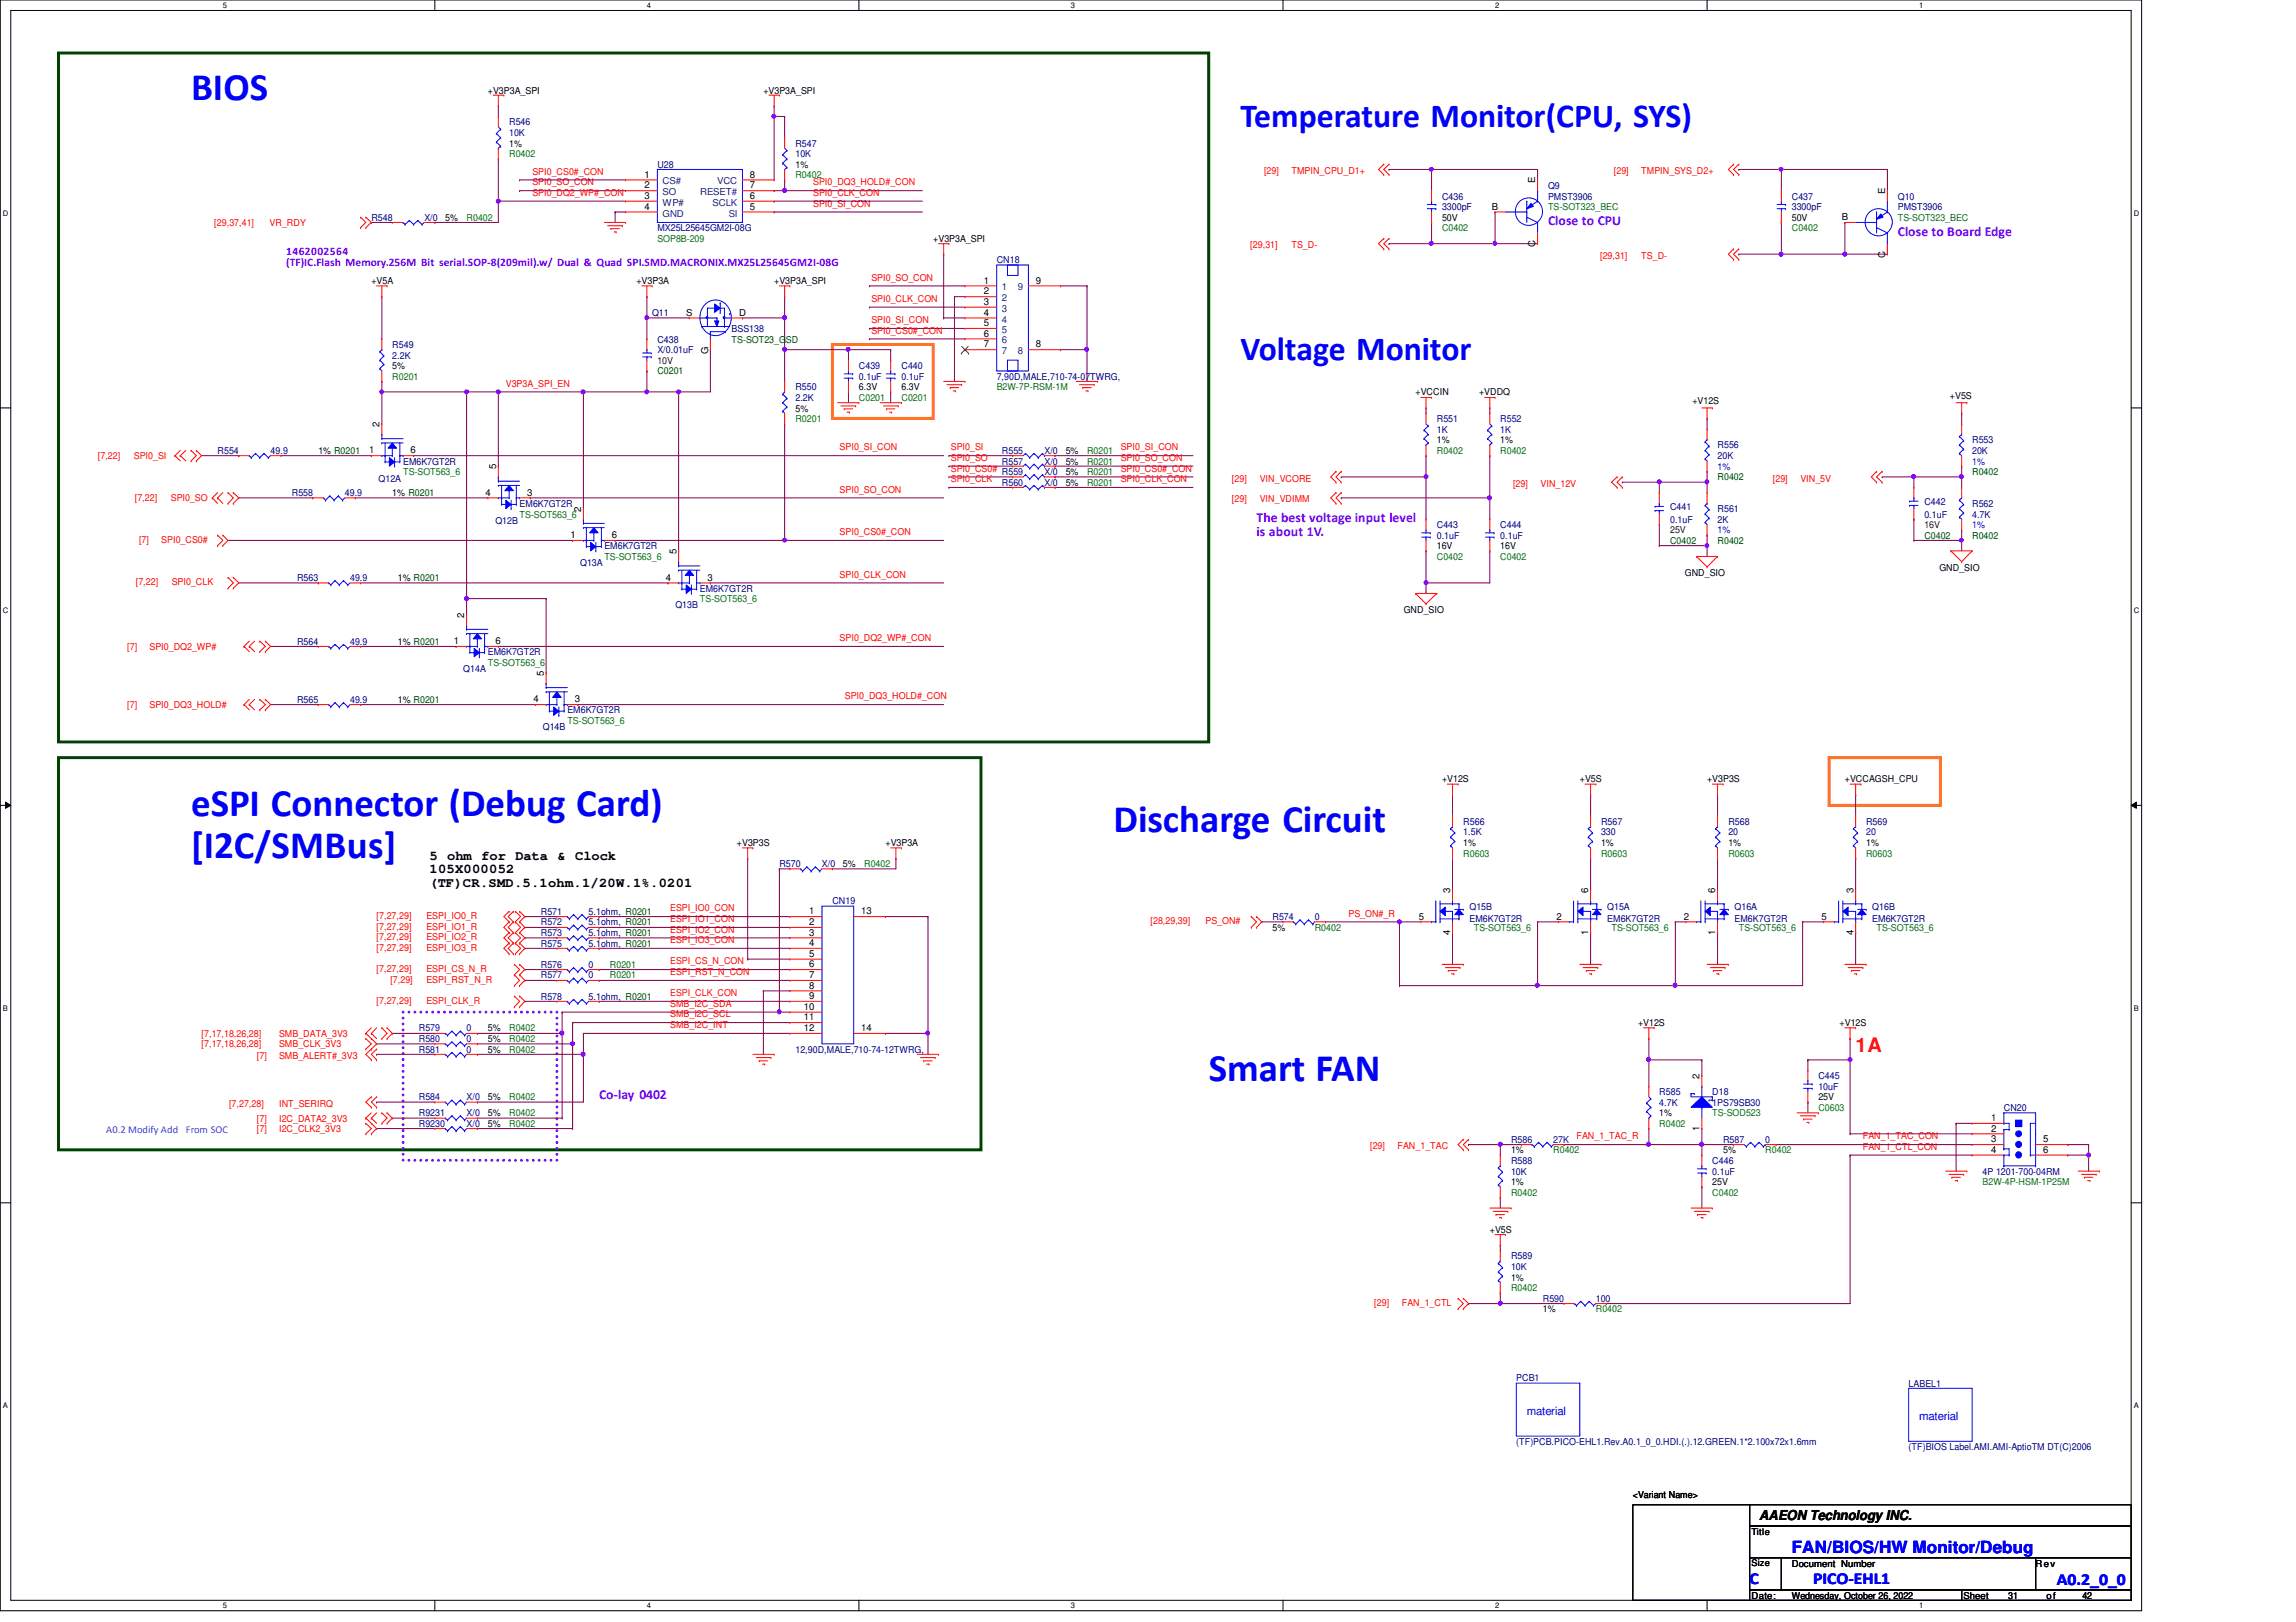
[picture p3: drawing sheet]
<svg xmlns="http://www.w3.org/2000/svg" width="297mm" height="210mm" viewBox="0 0 297 210" stroke-linecap="round" stroke-linejoin="round" font-family="sans-serif">
<defs><g id="words">
<g font-size="5" fill="#00f">
<text x="24.7" y="13">BIOS</text>
<text x="24.7" y="105.6">eSPI Connector (Debug Card)</text>
<text x="144.1" y="107.7">Discharge Circuit</text>
<text x="24.7" y="111.1">[I2C/SMBus]</text>
<text x="156.4" y="139.9">Smart FAN</text>
</g>
<g font-size="4.4" fill="#00f">
<text x="160.5" y="16.5">Temperature Monitor(CPU, SYS)</text>
<text x="160.5" y="46.7">Voltage Monitor</text>
</g>
<text font-size="2.6" fill="#f00" x="240.1" y="136.1">1A</text>
<g font-size="2.2" fill="#00f">
<text x="231.8" y="200.9">FAN/BIOS/HW Monitor/Debug</text>
<text x="226.4" y="204.9">C</text>
<text x="234.6" y="204.9">PICO-EHL1</text>
<text x="266.1" y="205.1">A0.2_0_0</text>
</g>
<g font-size="1.8" fill="#8000ff">
<text x="200.3" y="29.1">Close to CPU</text>
<text x="245.5" y="30.5">Close to Board Edge</text>
<text x="162.6" y="67.5">The best voltage input level</text>
<text x="162.6" y="69.3">is about 1V.</text>
<text x="77.5" y="142.3">Co-lay 0402</text>
</g>
<g font-size="1.8">
<text x="55.6" y="111.3">5 ohm for Data &amp; Clock</text>
<text x="55.6" y="113">105X000052</text>
<text x="55.6" y="114.8">(TF)CR.SMD.5.1ohm.1/20W.1%.0201</text>
<text x="227.6" y="196.8">AAEON Technology INC.</text>
</g>
<g font-size="1.5" fill="#8000ff">
<text x="37" y="32.9">1462002564</text>
<text x="37" y="34.4">(TF)IC.Flash Memory.256M Bit serial.SOP-8(209mil).w/ Dual &amp; Quad SPI.SMD.MACRONIX.MX25L25645GM2I-08G</text>
</g>
<g font-size="1.5" fill="#00f">
<text x="197.5" y="183.1">material</text>
<text x="248.3" y="183.8">material</text>
</g>
<g font-size="1.4" fill="#0080ff">
<text x="13.8" y="146.6">A0.2 Modify Add</text>
<text x="24" y="146.6">From SOC</text>
</g>
<g font-size="1.2">
<text x="63.1" y="12.1">+V3P3A_SPI</text>
<text x="98.8" y="12.1">+V3P3A_SPI</text>
<text x="65.9" y="19">1%</text>
<text x="83.4" y="23">1</text>
<text x="97" y="23">8</text>
<text x="102.9" y="21.7">1%</text>
<text x="198.6" y="23.7" transform="rotate(-90 198.6 23.7)">E</text>
<text x="57.6" y="28.6">5%</text>
<text x="83.4" y="24.4">2</text>
<text x="83.4" y="25.7">3</text>
<text x="83.4" y="27.1">4</text>
<text x="97" y="27.1">5</text>
<text x="97" y="25.7">6</text>
<text x="97" y="24.4">7</text>
<text x="186.6" y="28.6">50V</text>
<text x="193" y="27.1">B</text>
<text x="231.8" y="28.6">50V</text>
<text x="238.3" y="28.5">B</text>
<text x="243.9" y="25.1" transform="rotate(-90 243.9 25.1)">E</text>
<text x="120.7" y="31.3">+V3P3A_SPI</text>
<text x="198.6" y="32" transform="rotate(-90 198.6 32)">C</text>
<text x="243.9" y="33.4" transform="rotate(-90 243.9 33.4)">C</text>
<text x="48" y="36.8">+V5A</text>
<text x="82.3" y="36.8">+V3P3A</text>
<text x="88.8" y="40.9">S</text>
<text x="95.6" y="40.9">D</text>
<text x="100.2" y="36.8">+V3P3A_SPI</text>
<text x="127.3" y="36.7">1</text>
<text x="127.3" y="38.1">2</text>
<text x="127.3" y="39.5">3</text>
<text x="127.3" y="40.9">4</text>
<text x="134" y="36.7">9</text>
<text x="50.8" y="47.8">5%</text>
<text x="91.6" y="45.8" transform="rotate(-90 91.6 45.8)">G</text>
<text x="127.3" y="42.2">5</text>
<text x="127.3" y="43.6">6</text>
<text x="127.3" y="45">7</text>
<text x="134" y="45">8</text>
<text x="102.9" y="53.3">5%</text>
<text x="111.1" y="50.5">6.3V</text>
<text x="116.6" y="50.5">6.3V</text>
<text x="183.1" y="51.2">+VCCIN</text>
<text x="191.3" y="51.2">+VDDQ</text>
<text x="218.9" y="52.3">+V12S</text>
<text x="252.3" y="51.6">+V5S</text>
<text x="41.2" y="58.7">1% R0201</text>
<text x="47.7" y="58.7">1</text>
<text x="49.1" y="55.2" transform="rotate(-90 49.1 55.2)">2</text>
<text x="53.1" y="58.7">6</text>
<text x="137.9" y="58.7">5%</text>
<text x="185.9" y="57.4">1%</text>
<text x="194.1" y="57.4">1%</text>
<text x="50.8" y="64.2">1% R0201</text>
<text x="62.8" y="64.1">4</text>
<text x="64.2" y="60.7" transform="rotate(-90 64.2 60.7)">5</text>
<text x="68.2" y="64.1">3</text>
<text x="137.9" y="60.1">5%</text>
<text x="137.9" y="61.5">5%</text>
<text x="137.9" y="62.9">5%</text>
<text x="73.8" y="69.6">1</text>
<text x="75.2" y="66.2" transform="rotate(-90 75.2 66.2)">2</text>
<text x="79.2" y="69.6">6</text>
<text x="87.5" y="71.7" transform="rotate(-90 87.5 71.7)">5</text>
<text x="185.9" y="71.1">16V</text>
<text x="194.1" y="71.1">16V</text>
<text x="51.5" y="75.2">1% R0201</text>
<text x="86.1" y="75.1">4</text>
<text x="91.5" y="75.1">3</text>
<text x="218" y="74.5">GND_SIO</text>
<text x="250.9" y="73.8">GND_SIO</text>
<text x="51.5" y="83.4">1% R0201</text>
<text x="58.7" y="83.4">1</text>
<text x="60.1" y="79.9" transform="rotate(-90 60.1 79.9)">2</text>
<text x="64.1" y="83.4">6</text>
<text x="181.6" y="79.3">GND_SIO</text>
<text x="70.4" y="87.5" transform="rotate(-90 70.4 87.5)">5</text>
<text x="51.5" y="91">1% R0201</text>
<text x="69" y="90.9">4</text>
<text x="74.4" y="90.9">3</text>
<text x="186.6" y="101.3">+V12S</text>
<text x="204.4" y="101.3">+V5S</text>
<text x="220.8" y="101.3">+V3P3S</text>
<text x="238.7" y="101.3">+VCCAGSH_CPU</text>
<text x="95.3" y="109.5">+V3P3S</text>
<text x="109" y="112.2">5%</text>
<text x="114.6" y="109.5">+V3P3A</text>
<text x="189.3" y="109.5">1%</text>
<text x="207.1" y="109.5">1%</text>
<text x="223.6" y="109.5">1%</text>
<text x="241.4" y="109.5">1%</text>
<text x="104.7" y="118.3">1</text>
<text x="104.7" y="119.7">2</text>
<text x="111.4" y="118.3">13</text>
<text x="183.6" y="119">5</text>
<text x="187.6" y="115.6" transform="rotate(-90 187.6 115.6)">3</text>
<text x="201.4" y="119">2</text>
<text x="205.5" y="115.6" transform="rotate(-90 205.5 115.6)">6</text>
<text x="217.8" y="119">2</text>
<text x="221.9" y="115.6" transform="rotate(-90 221.9 115.6)">6</text>
<text x="235.7" y="119">5</text>
<text x="239.8" y="115.6" transform="rotate(-90 239.8 115.6)">3</text>
<text x="104.7" y="121.1">3</text>
<text x="104.7" y="122.4">4</text>
<text x="104.7" y="123.8">5</text>
<text x="104.7" y="125.2">6</text>
<text x="164.6" y="120.4">5%</text>
<text x="187.6" y="120.9" transform="rotate(-90 187.6 120.9)">4</text>
<text x="205.5" y="120.9" transform="rotate(-90 205.5 120.9)">1</text>
<text x="221.9" y="120.9" transform="rotate(-90 221.9 120.9)">1</text>
<text x="239.8" y="120.9" transform="rotate(-90 239.8 120.9)">4</text>
<text x="104" y="130.7">10</text>
<text x="104.7" y="126.6">7</text>
<text x="104.7" y="127.9">8</text>
<text x="104.7" y="129.3">9</text>
<text x="63.1" y="134.9">5%</text>
<text x="63.1" y="136.2">5%</text>
<text x="63.1" y="133.5">5%</text>
<text x="104" y="132">11</text>
<text x="104" y="133.4">12</text>
<text x="111.4" y="133.4">14</text>
<text x="211.9" y="132.8">+V12S</text>
<text x="238" y="132.8">+V12S</text>
<text x="63.1" y="142.4">5%</text>
<text x="219.9" y="139.6" transform="rotate(-90 219.9 139.6)">2</text>
<text x="235.2" y="142.4">25V</text>
<text x="63.1" y="144.4">5%</text>
<text x="63.1" y="145.8">5%</text>
<text x="195.5" y="149.3">1%</text>
<text x="214.7" y="144.4">1%</text>
<text x="219.9" y="146.3" transform="rotate(-90 219.9 146.3)">1</text>
<text x="222.9" y="149.3">5%</text>
<text x="257.6" y="145.1">1</text>
<text x="257.6" y="146.4">2</text>
<text x="257.6" y="147.8">3</text>
<text x="257.6" y="149.2">4</text>
<text x="264.3" y="147.8">5</text>
<text x="264.3" y="149.2">6</text>
<text x="195.5" y="153.4">1%</text>
<text x="221.5" y="153.4">25V</text>
<text x="192.7" y="159.6">+V5S</text>
<text x="195.5" y="165.7">1%</text>
<text x="199.6" y="169.8">1%</text>
<text x="211.2" y="193.8">&lt;Variant Name&gt;</text>
<text x="226.6" y="198.6">Title</text>
<text x="226.6" y="202.7">Size</text>
<text x="231.8" y="202.7">Document Number</text>
<text x="263.4" y="202.7">Rev</text>
<text x="226.6" y="206.9">Date:</text>
<text x="231.8" y="206.9">Wednesday, October 26, 2022</text>
<text x="254" y="206.9">Sheet</text>
<text x="259.8" y="206.9">31</text>
<text x="264.7" y="206.9">of</text>
<text x="269.4" y="206.9">42</text>
</g>
<g font-size="1.2" fill="#000080">
<text x="65.9" y="16.2">R546</text>
<text x="65.9" y="17.6">10K</text>
<text x="85" y="21.7">U28</text>
<text x="102.9" y="19">R547</text>
<text x="102.9" y="20.3">10K</text>
<text x="48" y="28.6">R548</text>
<text x="54.9" y="28.6">X/0</text>
<text x="85" y="29.9">MX25L25645GM2I-08G</text>
<text x="186.6" y="25.8">C436</text>
<text x="186.6" y="27.2">3300pF</text>
<text x="200.3" y="24.4">Q9</text>
<text x="200.3" y="25.8">PMST3906</text>
<text x="231.8" y="25.8">C437</text>
<text x="231.8" y="27.2">3300pF</text>
<text x="245.5" y="25.8">Q10</text>
<text x="245.5" y="27.2">PMST3906</text>
<text x="128.9" y="34">CN18</text>
<text x="84.4" y="40.9">Q11</text>
<text x="50.8" y="45">R549</text>
<text x="50.8" y="46.4">2.2K</text>
<text x="85" y="44.3">C438</text>
<text x="85" y="45.7">X/0.01uF</text>
<text x="94.7" y="43">BSS138</text>
<text x="111.1" y="47.8">C439</text>
<text x="116.6" y="47.8">C440</text>
<text x="102.9" y="50.5">R550</text>
<text x="102.9" y="51.9">2.2K</text>
<text x="111.1" y="49.1">0.1uF</text>
<text x="116.6" y="49.1">0.1uF</text>
<text x="128.9" y="49.1">7,90D,MALE,710-74-07TWRG,</text>
<text x="28.1" y="58.7">R554</text>
<text x="35" y="58.7">49.9</text>
<text x="129.6" y="58.7">R555</text>
<text x="135.1" y="58.7">X/0</text>
<text x="185.9" y="54.6">R551</text>
<text x="185.9" y="56">1K</text>
<text x="194.1" y="54.6">R552</text>
<text x="194.1" y="56">1K</text>
<text x="222.2" y="58">R556</text>
<text x="222.2" y="59.4">20K</text>
<text x="255.1" y="57.4">R553</text>
<text x="255.1" y="58.7">20K</text>
<text x="37.8" y="64.2">R558</text>
<text x="44.6" y="64.2">49.9</text>
<text x="49" y="62.3">Q12A</text>
<text x="52.2" y="60.1">EM6K7GT2R</text>
<text x="67.2" y="65.6">EM6K7GT2R</text>
<text x="129.6" y="60.1">R557</text>
<text x="129.6" y="61.5">R559</text>
<text x="129.6" y="62.9">R560</text>
<text x="135.1" y="60.1">X/0</text>
<text x="135.1" y="61.5">X/0</text>
<text x="135.1" y="62.9">X/0</text>
<text x="216.1" y="66">C441</text>
<text x="249" y="65.3">C442</text>
<text x="255.1" y="65.6">R562</text>
<text x="64.1" y="67.8">Q12B</text>
<text x="78.2" y="71.1">EM6K7GT2R</text>
<text x="185.9" y="68.3">C443</text>
<text x="185.9" y="69.7">0.1uF</text>
<text x="194.1" y="68.3">C444</text>
<text x="194.1" y="69.7">0.1uF</text>
<text x="216.1" y="67.6">0.1uF</text>
<text x="222.2" y="66.3">R561</text>
<text x="222.2" y="67.6">2K</text>
<text x="249" y="67">0.1uF</text>
<text x="255.1" y="67">4.7K</text>
<text x="38.4" y="75.2">R563</text>
<text x="45.3" y="75.2">49.9</text>
<text x="75.1" y="73.3">Q13A</text>
<text x="90.5" y="76.6">EM6K7GT2R</text>
<text x="38.4" y="83.4">R564</text>
<text x="45.3" y="83.4">49.9</text>
<text x="87.4" y="78.7">Q13B</text>
<text x="59.9" y="87">Q14A</text>
<text x="63.1" y="84.8">EM6K7GT2R</text>
<text x="38.4" y="91">R565</text>
<text x="45.3" y="91">49.9</text>
<text x="70.2" y="94.5">Q14B</text>
<text x="73.4" y="92.3">EM6K7GT2R</text>
<text x="189.3" y="106.7">R566</text>
<text x="207.1" y="106.7">R567</text>
<text x="223.6" y="106.7">R568</text>
<text x="241.4" y="106.7">R569</text>
<text x="100.8" y="112.2">R570</text>
<text x="106.3" y="112.2">X/0</text>
<text x="189.3" y="108.1">1.5K</text>
<text x="207.1" y="108.1">330</text>
<text x="223.6" y="108.1">20</text>
<text x="241.4" y="108.1">20</text>
<text x="70" y="118.4">R571</text>
<text x="70" y="119.8">R572</text>
<text x="76.2" y="118.4">5.1ohm, R0201</text>
<text x="76.2" y="119.8">5.1ohm, R0201</text>
<text x="107.7" y="117">CN19</text>
<text x="164.6" y="119.1">R574</text>
<text x="170.1" y="119.1">0</text>
<text x="190.1" y="117.7">Q15B</text>
<text x="190.1" y="119.3">EM6K7GT2R</text>
<text x="207.9" y="117.7">Q15A</text>
<text x="207.9" y="119.3">EM6K7GT2R</text>
<text x="224.4" y="117.7">Q16A</text>
<text x="224.4" y="119.3">EM6K7GT2R</text>
<text x="242.2" y="117.7">Q16B</text>
<text x="242.2" y="119.3">EM6K7GT2R</text>
<text x="70" y="125.3">R576</text>
<text x="70" y="121.2">R573</text>
<text x="70" y="122.5">R575</text>
<text x="76.2" y="125.3">0</text>
<text x="76.2" y="121.2">5.1ohm, R0201</text>
<text x="76.2" y="122.5">5.1ohm, R0201</text>
<text x="70" y="126.6">R577</text>
<text x="70" y="129.4">R578</text>
<text x="76.2" y="126.6">0</text>
<text x="76.2" y="129.4">5.1ohm, R0201</text>
<text x="54.2" y="134.9">R580</text>
<text x="54.2" y="136.2">R581</text>
<text x="54.2" y="133.5">R579</text>
<text x="60.4" y="134.9">0</text>
<text x="60.4" y="136.2">0</text>
<text x="60.4" y="133.5">0</text>
<text x="102.9" y="136.2">12,90D,MALE,710-74-12TWRG,</text>
<text x="54.2" y="142.4">R584</text>
<text x="60.4" y="142.4">X/0</text>
<text x="214.7" y="141.7">R585</text>
<text x="214.7" y="143.1">4.7K</text>
<text x="221.5" y="141.7">D18</text>
<text x="221.5" y="143.1">1PS79SB30</text>
<text x="235.2" y="139.7">C445</text>
<text x="235.2" y="141">10uF</text>
<text x="259.2" y="143.8">CN20</text>
<text x="54.2" y="144.4">R9231</text>
<text x="54.2" y="145.8">R9230</text>
<text x="60.4" y="144.4">X/0</text>
<text x="60.4" y="145.8">X/0</text>
<text x="195.5" y="147.9">R586</text>
<text x="201" y="147.9">27K</text>
<text x="222.9" y="147.9">R587</text>
<text x="228.4" y="147.9">0</text>
<text x="195.5" y="150.6">R588</text>
<text x="195.5" y="152">10K</text>
<text x="221.5" y="150.6">C446</text>
<text x="221.5" y="152">0.1uF</text>
<text x="256.5" y="152">4P 1201-700-04RM</text>
<text x="195.5" y="163">R589</text>
<text x="195.5" y="164.3">10K</text>
<text x="199.6" y="168.4">R590</text>
<text x="206.5" y="168.4">100</text>
<text x="196.2" y="178.7">PCB1</text>
<text x="246.9" y="179.5">LABEL1</text>
<text x="196.2" y="187">(TF)PCB.PICO-EHL1.Rev.A0.1_0_0.HDI.(.).12.GREEN.1*2.100x72x1.6mm</text>
<text x="246.9" y="187.7">(TF)BIOS Label.AMI.AMI-AptioTM DT(C)2006</text>
</g>
<g font-size="1.2" fill="#008000">
<text x="65.9" y="20.3">R0402</text>
<text x="102.9" y="23.1">R0402</text>
<text x="60.4" y="28.6">R0402</text>
<text x="186.6" y="29.9">C0402</text>
<text x="200.3" y="27.2">TS-SOT323_BEC</text>
<text x="231.8" y="29.9">C0402</text>
<text x="245.5" y="28.6">TS-SOT323_BEC</text>
<text x="85" y="31.3">SOP8B-209</text>
<text x="50.8" y="49.1">R0201</text>
<text x="111.1" y="51.9">C0201</text>
<text x="116.6" y="51.9">C0201</text>
<text x="128.9" y="50.5">B2W-7P-RSM-1M</text>
<text x="102.9" y="54.6">R0201</text>
<text x="140.6" y="58.7">R0201</text>
<text x="185.9" y="58.7">R0402</text>
<text x="194.1" y="58.7">R0402</text>
<text x="52.2" y="61.5">TS-SOT563_6</text>
<text x="140.6" y="60.1">R0201</text>
<text x="140.6" y="61.5">R0201</text>
<text x="140.6" y="62.9">R0201</text>
<text x="67.2" y="67">TS-SOT563_6</text>
<text x="78.2" y="72.4">TS-SOT563_6</text>
<text x="90.5" y="77.9">TS-SOT563_6</text>
<text x="185.9" y="72.4">C0402</text>
<text x="194.1" y="72.4">C0402</text>
<text x="63.1" y="86.1">TS-SOT563_6</text>
<text x="73.4" y="93.7">TS-SOT563_6</text>
<text x="111.8" y="112.2">R0402</text>
<text x="189.3" y="110.9">R0603</text>
<text x="207.1" y="110.9">R0603</text>
<text x="223.6" y="110.9">R0603</text>
<text x="241.4" y="110.9">R0603</text>
<text x="78.9" y="125.3">R0201</text>
<text x="170.1" y="120.4">R0402</text>
<text x="190.7" y="120.4">TS-SOT563_6</text>
<text x="208.5" y="120.4">TS-SOT563_6</text>
<text x="225" y="120.4">TS-SOT563_6</text>
<text x="242.8" y="120.4">TS-SOT563_6</text>
<text x="78.9" y="126.6">R0201</text>
<text x="65.9" y="134.9">R0402</text>
<text x="65.9" y="136.2">R0402</text>
<text x="65.9" y="133.5">R0402</text>
<text x="65.9" y="142.4">R0402</text>
<text x="235.2" y="143.8">C0603</text>
<text x="65.9" y="144.4">R0402</text>
<text x="65.9" y="145.8">R0402</text>
<text x="201" y="149.3">R0402</text>
<text x="214.7" y="145.8">R0402</text>
<text x="221.5" y="144.4">TS-SOD523</text>
<text x="228.4" y="149.3">R0402</text>
<text x="195.5" y="154.7">R0402</text>
<text x="221.5" y="154.7">C0402</text>
<text x="256.5" y="153.4">B2W-4P-HSM-1P25M</text>
<text x="195.5" y="167.1">R0402</text>
<text x="206.5" y="169.8">R0402</text>
</g>
<g font-size="1.2" fill="#f00">
<text x="68.9" y="22.6">SPI0_CS0#_CON</text>
<text x="163.5" y="22.5">[29]</text>
<text x="167.1" y="22.5">TMPIN_CPU_D1+</text>
<text x="208.8" y="22.5">[29]</text>
<text x="212.3" y="22.5">TMPIN_SYS_D2+</text>
<text x="27.7" y="29.3">[29,37,41]</text>
<text x="34.9" y="29.3">VR_RDY</text>
<text x="68.9" y="24">SPI0_SO_CON</text>
<text x="68.9" y="25.4">SPI0_DQ2_WP#_CON</text>
<text x="105.2" y="24">SPI0_DQ3_HOLD#_CON</text>
<text x="105.2" y="26.8">SPI0_SI_CON</text>
<text x="105.2" y="25.4">SPI0_CLK_CON</text>
<text x="161.8" y="32.1">[29,31]</text>
<text x="167.1" y="32.1">TS_D-</text>
<text x="207" y="33.5">[29,31]</text>
<text x="212.3" y="33.5">TS_D-</text>
<text x="112.7" y="36.3">SPI0_SO_CON</text>
<text x="112.7" y="39.1">SPI0_CLK_CON</text>
<text x="112.7" y="41.8">SPI0_SI_CON</text>
<text x="112.7" y="43.2">SPI0_CS0#_CON</text>
<text x="65.4" y="50">V3P3A_SPI_EN</text>
<text x="12.7" y="59.4">[7,22]</text>
<text x="17.3" y="59.4">SPI0_SI</text>
<text x="108.6" y="58.3">SPI0_SI_CON</text>
<text x="123" y="58.3">SPI0_SI</text>
<text x="123" y="59.6">SPI0_SO</text>
<text x="145" y="58.3">SPI0_SI_CON</text>
<text x="145" y="59.6">SPI0_SO_CON</text>
<text x="17.4" y="64.9">[7,22]</text>
<text x="22.1" y="64.9">SPI0_SO</text>
<text x="108.6" y="63.8">SPI0_SO_CON</text>
<text x="123" y="61">SPI0_CS0#</text>
<text x="123" y="62.4">SPI0_CLK</text>
<text x="145" y="61">SPI0_CS0#_CON</text>
<text x="145" y="62.4">SPI0_CLK_CON</text>
<text x="159.4" y="62.3">[29]</text>
<text x="159.4" y="65">[29]</text>
<text x="163" y="62.3">VIN_VCORE</text>
<text x="163" y="65">VIN_VDIMM</text>
<text x="195.7" y="63">[29]</text>
<text x="199.3" y="63">VIN_12V</text>
<text x="229.4" y="62.3">[29]</text>
<text x="232.9" y="62.3">VIN_5V</text>
<text x="18" y="70.3">[7]</text>
<text x="20.9" y="70.3">SPI0_CS0#</text>
<text x="108.6" y="69.3">SPI0_CS0#_CON</text>
<text x="17.6" y="75.7">[7,22]</text>
<text x="22.2" y="75.7">SPI0_CLK</text>
<text x="108.6" y="74.8">SPI0_CLK_CON</text>
<text x="108.6" y="83">SPI0_DQ2_WP#_CON</text>
<text x="16.5" y="84.1">[7]</text>
<text x="19.3" y="84.1">SPI0_DQ2_WP#</text>
<text x="16.5" y="91.7">[7]</text>
<text x="19.3" y="91.7">SPI0_DQ3_HOLD#</text>
<text x="109.3" y="90.5">SPI0_DQ3_HOLD#_CON</text>
<text x="48.7" y="119">[7,27,29]</text>
<text x="55.2" y="119">ESPI_IO0_R</text>
<text x="86.7" y="119.3">ESPI_IO1_CON</text>
<text x="86.7" y="117.9">ESPI_IO0_CON</text>
<text x="148.8" y="119.6">[28,29,39]</text>
<text x="156" y="119.6">PS_ON#</text>
<text x="174.5" y="118.6">PS_ON#_R</text>
<text x="48.7" y="120.3">[7,27,29]</text>
<text x="48.7" y="123.1">[7,27,29]</text>
<text x="48.7" y="121.7">[7,27,29]</text>
<text x="48.7" y="125.8">[7,27,29]</text>
<text x="55.2" y="120.3">ESPI_IO1_R</text>
<text x="55.2" y="123.1">ESPI_IO3_R</text>
<text x="55.2" y="121.7">ESPI_IO2_R</text>
<text x="55.2" y="125.8">ESPI_CS_N_R</text>
<text x="86.7" y="120.7">ESPI_IO2_CON</text>
<text x="86.7" y="122">ESPI_IO3_CON</text>
<text x="86.7" y="124.8">ESPI_CS_N_CON</text>
<text x="48.7" y="129.9">[7,27,29]</text>
<text x="50.5" y="127.2">[7,29]</text>
<text x="55.2" y="129.9">ESPI_CLK_R</text>
<text x="55.2" y="127.2">ESPI_RST_N_R</text>
<text x="86.7" y="126.2">ESPI_RST_N_CON</text>
<text x="86.7" y="128.9">ESPI_CLK_CON</text>
<text x="86.7" y="130.3">SMB_I2C_SDA</text>
<text x="86.7" y="131.7">SMB_I2C_SCL</text>
<text x="26.1" y="135.6">[7,17,18,26,28]</text>
<text x="26.1" y="134.2">[7,17,18,26,28]</text>
<text x="33.2" y="137">[7]</text>
<text x="36.1" y="135.6">SMB_CLK_3V3</text>
<text x="36.1" y="137">SMB_ALERT#_3V3</text>
<text x="36.1" y="134.2">SMB_DATA_3V3</text>
<text x="86.7" y="133.1">SMB_I2C_INT</text>
<text x="29.6" y="143.2">[7,27,28]</text>
<text x="36.1" y="143.2">INT_SERIRQ</text>
<text x="33.2" y="146.5">[7]</text>
<text x="33.2" y="145.2">[7]</text>
<text x="36.1" y="146.5">I2C_CLK2_3V3</text>
<text x="36.1" y="145.2">I2C_DATA2_3V3</text>
<text x="177.2" y="148.7">[29]</text>
<text x="180.8" y="148.7">FAN_1_TAC</text>
<text x="204" y="147.4">FAN_1_TAC_R</text>
<text x="241" y="148.8">FAN_1_CTL_CON</text>
<text x="241" y="147.4">FAN_1_TAC_CON</text>
<text x="177.8" y="169">[29]</text>
<text x="181.4" y="169">FAN_1_CTL</text>
</g>
<g font-size="1.2" fill="#004080">
<text x="85.7" y="23.9">CS#</text>
<text x="92.8" y="23.9">VCC</text>
<text x="85.7" y="25.3">SO</text>
<text x="85.7" y="26.6">WP#</text>
<text x="85.7" y="28">GND</text>
<text x="90.6" y="25.3">RESET#</text>
<text x="92.2" y="26.6">SCLK</text>
<text x="94.3" y="28">SI</text>
<text x="129.6" y="37.6">1</text>
<text x="129.6" y="39">2</text>
<text x="129.6" y="40.3">3</text>
<text x="129.6" y="41.7">4</text>
<text x="131.7" y="37.6">9</text>
<text x="129.6" y="43.1">5</text>
<text x="129.6" y="44.4">6</text>
<text x="129.6" y="45.8">7</text>
<text x="131.7" y="45.8">8</text>
</g>
<g font-size="1.2" fill="#400000">
<text x="85" y="47.1">10V</text>
<text x="216.1" y="69">25V</text>
<text x="249" y="68.3">16V</text>
</g>
<g font-size="1.2" fill="#004000">
<text x="94.7" y="44.3">TS-SOT23_GSD</text>
<text x="85" y="48.4">C0201</text>
<text x="222.2" y="62.1">R0402</text>
<text x="255.1" y="61.5">R0402</text>
<text x="216.1" y="70.4">C0402</text>
<text x="222.2" y="70.4">R0402</text>
<text x="249" y="69.7">C0402</text>
<text x="255.1" y="69.7">R0402</text>
</g>
<g font-size="1.2" fill="#00f">
<text x="222.2" y="60.8">1%</text>
<text x="255.1" y="60.1">1%</text>
<text x="222.2" y="69">1%</text>
<text x="255.1" y="68.3">1%</text>
</g>
<g font-size="1">
<text x="28.8" y="1">5</text>
<text x="83.7" y="1">4</text>
<text x="138.6" y="1">3</text>
<text x="193.4" y="1">2</text>
<text x="248.3" y="1">1</text>
<text x=".4" y="27.9">D</text>
<text x="276.1" y="27.9">D</text>
<text x=".4" y="79.4">C</text>
<text x="276.1" y="79.4">C</text>
<text x=".4" y="130.8">B</text>
<text x="276.1" y="130.8">B</text>
<text x=".4" y="182.2">A</text>
<text x="276.1" y="182.2">A</text>
<text x="28.8" y="208.1">5</text>
<text x="83.7" y="208.1">4</text>
<text x="138.6" y="208.1">3</text>
<text x="193.4" y="208.1">2</text>
<text x="248.3" y="208.1">1</text>
</g>
</g></defs>
<path d="M0 0h277.1v208.4h-277.1zM1.4 1.4h274.3v205.7h-274.3z" fill="none" stroke="#000" stroke-width=".13"/>
<g fill="#fff">
<path d="M28.8 .1h.6v1.1h-.6z"/>
<path d="M28.8 207.2h.6v1.1h-.6z"/>
</g>
<path d="M56.3 0v1.4M56.3 207.1v1.3" fill="none" stroke="#000" stroke-width=".13"/>
<g fill="#fff">
<path d="M83.7 .1h.5v1.1h-.5z"/>
<path d="M83.7 207.2h.5v1.1h-.5z"/>
</g>
<path d="M111.1 0v1.4M111.1 207.1v1.3" fill="none" stroke="#000" stroke-width=".13"/>
<g fill="#fff">
<path d="M138.6 .1h.5v1.1h-.5z"/>
<path d="M138.6 207.2h.5v1.1h-.5z"/>
</g>
<path d="M166 0v1.4M166 207.1v1.3" fill="none" stroke="#000" stroke-width=".13"/>
<g fill="#fff">
<path d="M193.4 .1h.6v1.1h-.6z"/>
<path d="M193.4 207.2h.6v1.1h-.6z"/>
</g>
<path d="M220.8 0v1.4M220.8 207.1v1.3" fill="none" stroke="#000" stroke-width=".13"/>
<g fill="#fff">
<path d="M248.3 .1h.5v1.1h-.5z"/>
<path d="M248.3 207.2h.5v1.1h-.5z"/>
<path d="M.4 27.1h.7v1.1h-.7z"/>
<path d="M276.1 27.1h.7v1.1h-.7z"/>
<path d="M.4 78.5h.7v1.1h-.7z"/>
<path d="M276.1 78.5h.7v1.1h-.7z"/>
</g>
<path d="M0 52.8h1.4M275.7 52.8h1.4" fill="none" stroke="#000" stroke-width=".13"/>
<g fill="#fff">
<path d="M.4 129.9h.6v1.1h-.6z"/>
<path d="M276.1 129.9h.6v1.1h-.6z"/>
</g>
<path d="M0 104.2h1.4M.7 103.8l.7 .4-.7 .4zM275.7 104.2l.7-.4v.8zM275.7 104.2h1.4" fill="none" stroke="#000" stroke-width=".13"/>
<path d="M.7 103.8l.7 .4-.7 .4zM275.7 104.2l.7-.4v.8z" fill="#000"/>
<g fill="#fff">
<path d="M.4 181.4h.6v1.1h-.6z"/>
<path d="M276.1 181.4h.6v1.1h-.6z"/>
</g>
<path d="M0 155.7h1.4M275.7 155.7h1.4" fill="none" stroke="#000" stroke-width=".13"/>
<path d="M107.7 44.6h13v9.5h-13zM236.6 98h14.4v6.2h-14.4z" fill="none" stroke="#ff8000" stroke-width=".38"/>
<path d="M7.6 6.9h148.8v89.1h-148.8zM7.6 98h119.3v50.8h-119.3z" fill="none" stroke="#004000" stroke-width=".38"/>
<path d="M52.2 131h19.8v19.2h-19.8z" fill="none" stroke="#8000ff" stroke-width=".38" stroke-dasharray="0 .8"/>
<path d="M100.2 15.1h.1M100.2 13.7h.1M100.2 15.1h1.3M100.2 13.7v9.6M67.2 24.7h.1M67.2 24.7h13.7" fill="none" stroke="#800040" stroke-width=".13"/>
<circle cx="100.1" cy="15" r=".25" fill="#f0f"/>
<circle cx="100.1" cy="15" r=".25" fill="none" stroke="#f0f" stroke-width=".13"/>
<path d="M101.5 15.1h.1M101.5 15.1v2.7M79.6 27.4h.1M79.6 27.4v1.4M79.6 27.4h1.3M101.5 24.7h.1M101.5 24.7h17.8" fill="none" stroke="#800040" stroke-width=".13"/>
<circle cx="101.5" cy="24.6" r=".26" fill="#f0f"/>
<circle cx="101.5" cy="24.6" r=".26" fill="none" stroke="#f0f" stroke-width=".13"/>
<g fill="none" stroke="#800040" stroke-width=".13">
<path d="M64.5 20.6h.1M64.5 20.6v5.4M67.2 23.3h.1M67.2 23.3h13.7M100.2 27.4h.1M100.2 26h.1M100.2 24.7h.1M100.2 27.4h19.1M100.2 26h19.1M100.2 24.7h1.3M179.7 21.9h.1M179.7 21.9h19.2"/>
<path d="M185.2 21.9h.1M185.2 21.9v2.8"/>
</g>
<circle cx="185.2" cy="21.9" r=".25" fill="#f0f"/>
<circle cx="185.2" cy="21.9" r=".25" fill="none" stroke="#f0f" stroke-width=".13"/>
<path d="M179.7 31.5h.1M185.2 28.8h.1M185.2 31.5h.1M185.2 28.8v2.7M193.4 27.4h.1M193.4 27.4v4.1h-13.7M198.9 21.9h.1M198.9 21.9v1.4" fill="none" stroke="#800040" stroke-width=".13"/>
<path d="M193.2 31.3l.2-.1 .2 .2-.1 .3h-.1h-.2z" fill-rule="evenodd" fill="#f0f"/>
<path d="M193.2 31.3l.2-.1 .2 .2-.1 .3h-.1h-.2z" fill="none" stroke="#f0f" stroke-width=".13"/>
<circle cx="185.2" cy="31.5" r=".26" fill="#f0f"/>
<circle cx="185.2" cy="31.5" r=".26" fill="none" stroke="#f0f" stroke-width=".13"/>
<path d="M193.4 31.5h.1M193.4 31.5h5.5M163.2 119.3h.1M163.2 119.3h2.8M171.5 119.3h.1M171.5 119.3h9.6M187.9 111.1h.1M187.9 102.9h.1M187.9 102.9v2.7M187.9 111.1v4.1M187.9 120.7h.1M187.9 120.7v4.1" fill="none" stroke="#800040" stroke-width=".13"/>
<circle cx="181.1" cy="119.3" r=".26" fill="#f0f"/>
<circle cx="181.1" cy="119.3" r=".26" fill="none" stroke="#f0f" stroke-width=".13"/>
<g fill="none" stroke="#800040" stroke-width=".13">
<path d="M181.1 119.3h.1M181.1 119.3v8.3M181.1 119.3h2.7M198.9 119.3h.1M198.9 119.3h2.7M198.9 119.3v8.3M216.7 119.3h.1M216.7 119.3v8.3h-35.6M222.2 111.1h.1M222.2 102.9h.1M222.2 102.9v2.7M222.2 111.1v4.1"/>
<path d="M181.1 127.6h.1M198.9 127.6h.1M222.2 120.7h.1M222.2 120.7v4.1"/>
</g>
<circle cx="216.7" cy="127.5" r=".26" fill="#f0f"/>
<circle cx="216.7" cy="127.5" r=".26" fill="none" stroke="#f0f" stroke-width=".13"/>
<circle cx="198.9" cy="127.5" r=".26" fill="#f0f"/>
<circle cx="198.9" cy="127.5" r=".26" fill="none" stroke="#f0f" stroke-width=".13"/>
<g fill="none" stroke="#800040" stroke-width=".13">
<path d="M48 28.8h.1M48 28.8h2.8M56.3 28.8h.1M64.5 26h.1M64.5 26v2.8h-8.2M137.2 45.3h.1M137.2 45.3h3.4M205.8 111.1h.1M205.8 102.9h.1M205.8 102.9v2.7M205.8 111.1v4.1M216.7 119.3h.1"/>
<path d="M216.7 119.3h1.4M205.8 120.7h.1M205.8 120.7v4.1"/>
</g>
<circle cx="140.6" cy="45.2" r=".26" fill="#f0f"/>
<circle cx="140.6" cy="45.2" r=".26" fill="none" stroke="#f0f" stroke-width=".13"/>
<g fill="none" stroke="#800040" stroke-width=".13">
<path d="M83.7 38.4h.1M83.7 38.4v2.7M112.5 37h.1M112.5 39.8h.1M112.5 37h12.3M112.5 39.8h12.3M137.2 37h.1M137.2 37h3.4M140.6 37h.1M140.6 37v8.3M96.1 41.1h.1M96.1 41.1h5.4"/>
<path d="M112.5 42.5h.1M112.5 43.9h.1M112.5 42.5h12.3M112.5 43.9h12.3"/>
</g>
<path d="M83.5 40.9h.1l.3 .1-.1 .3-.2 .1-.1-.1z" fill-rule="evenodd" fill="#f0f"/>
<path d="M83.5 40.9h.1l.3 .1-.1 .3-.2 .1-.1-.1z" fill="none" stroke="#f0f" stroke-width=".13"/>
<path d="M101.5 38.4h.1M101.5 38.4v2.7" fill="none" stroke="#800040" stroke-width=".13"/>
<circle cx="101.5" cy="41.1" r=".26" fill="#f0f"/>
<circle cx="101.5" cy="41.1" r=".26" fill="none" stroke="#f0f" stroke-width=".13"/>
<path d="M49.4 38.4h.1M49.4 38.4v5.5M49.4 50.7h.1M49.4 49.4h.1M49.4 50.7h11M49.4 49.4v5.5M91.9 45.3h.1M91.9 45.3v5.4M101.5 41.1h.1M101.5 41.1v4.2" fill="none" stroke="#800040" stroke-width=".13"/>
<path d="M49.2 50.5h.2l.2 .1-.1 .3-.1 .1-.2-.1z" fill-rule="evenodd" fill="#f0f"/>
<path d="M49.2 50.5h.2l.2 .1-.1 .3-.1 .1-.2-.1z" fill="none" stroke="#f0f" stroke-width=".13"/>
<path d="M53.5 59h.1M53.5 59h68.6M64.5 50.7h.1M64.5 50.7v9.6" fill="none" stroke="#800040" stroke-width=".13"/>
<circle cx="64.5" cy="50.7" r=".26" fill="#f0f"/>
<circle cx="64.5" cy="50.7" r=".26" fill="none" stroke="#f0f" stroke-width=".13"/>
<path d="M64.5 50.7h.1M64.5 50.7h11" fill="none" stroke="#800040" stroke-width=".13"/>
<circle cx="75.4" cy="50.7" r=".26" fill="#f0f"/>
<circle cx="75.4" cy="50.7" r=".26" fill="none" stroke="#f0f" stroke-width=".13"/>
<path d="M75.5 50.7h.1M75.5 50.7v15.1M75.5 50.7h8.2M46 64.4h.1M46 64.4h17.1M68.6 64.4h.1M68.6 64.4h53.5" fill="none" stroke="#800040" stroke-width=".13"/>
<path d="M83.5 50.5h.1l.3 .1-.1 .3-.2 .1-.1-.1z" fill-rule="evenodd" fill="#f0f"/>
<path d="M83.5 50.5h.1l.3 .1-.1 .3-.2 .1-.1-.1z" fill="none" stroke="#f0f" stroke-width=".13"/>
<path d="M101.5 54.9h.1M101.5 54.9v15M29.5 69.9h44.6M74.1 69.9h.1M79.6 69.9h.1M79.6 69.9h42.5M101.5 69.9h.1" fill="none" stroke="#800040" stroke-width=".13"/>
<circle cx="101.5" cy="69.9" r=".25" fill="#f0f"/>
<circle cx="101.5" cy="69.9" r=".25" fill="none" stroke="#f0f" stroke-width=".13"/>
<path d="M101.5 45.3h.1M101.5 45.3h8.3M109.8 50.7h.1M109.8 50.7v1.4M46.6 75.4h39.8M86.4 75.4h.1M91.9 75.4h.1M91.9 75.4h30.2" fill="none" stroke="#800040" stroke-width=".13"/>
<circle cx="109.7" cy="45.2" r=".26" fill="#f0f"/>
<circle cx="109.7" cy="45.2" r=".26" fill="none" stroke="#f0f" stroke-width=".13"/>
<circle cx="101.5" cy="45.2" r=".26" fill="#f0f"/>
<circle cx="101.5" cy="45.2" r=".26" fill="none" stroke="#f0f" stroke-width=".13"/>
<path d="M64.5 26h.1M64.5 26h16.4M109.8 45.3h.1M109.8 45.3v1.3" fill="none" stroke="#800040" stroke-width=".13"/>
<circle cx="64.5" cy="26" r=".26" fill="#f0f"/>
<circle cx="64.5" cy="26" r=".26" fill="none" stroke="#f0f" stroke-width=".13"/>
<g fill="none" stroke="#800040" stroke-width=".13">
<path d="M64.5 13.7h.1M64.5 13.7v1.4M101.5 23.3h.1M101.5 23.3v1.4M36.4 59h11.6M48 59h.1M87.8 50.7h.1M87.8 50.7v20.6M122.8 59h.1M122.8 59h8.2M136.5 59h.1M136.5 59h17.8"/>
<path d="M122.8 60.3h.1M122.8 61.7h.1M122.8 63.1h.1M122.8 60.3h8.2M122.8 61.7h8.2M122.8 63.1h8.2M136.5 60.3h.1M136.5 61.7h.1M136.5 63.1h.1M136.5 60.3h17.8M136.5 61.7h17.8M136.5 63.1h17.8"/>
</g>
<circle cx="87.8" cy="50.7" r=".26" fill="#f0f"/>
<circle cx="87.8" cy="50.7" r=".26" fill="none" stroke="#f0f" stroke-width=".13"/>
<g fill="none" stroke="#800040" stroke-width=".13">
<path d="M122.1 32.9h.1M122.1 32.9v8.2M123.5 38.4h.1M123.5 38.4v11M123.5 38.4h1.3M87.8 50.7h.1M87.8 50.7h4.1M122.1 41.1h.1M122.1 41.1h2.7M140.6 45.3h.1M140.6 45.3v4.1M184.5 59h.1"/>
<path d="M184.5 59v2.7h-11M192.7 59h.1M192.7 59v5.4M173.5 61.7h.1M233.2 119.3h.1M233.2 119.3h2.7M233.2 119.3v8.3h-16.5M240.1 111.1h.1M240.1 102.9h.1M240.1 102.9v2.7M240.1 111.1v4.1M216.7 127.6h.1"/>
<path d="M240.1 120.7h.1M240.1 120.7v4.1"/>
</g>
<circle cx="184.5" cy="61.7" r=".26" fill="#f0f"/>
<circle cx="184.5" cy="61.7" r=".26" fill="none" stroke="#f0f" stroke-width=".13"/>
<path d="M173.5 64.4h.1M173.5 64.4h19.2M184.5 61.7h.1M184.5 61.7v5.5" fill="none" stroke="#800040" stroke-width=".13"/>
<circle cx="192.7" cy="64.4" r=".26" fill="#f0f"/>
<circle cx="192.7" cy="64.4" r=".26" fill="none" stroke="#f0f" stroke-width=".13"/>
<path d="M184.5 71.3h.1M184.5 75.4h.1M184.5 71.3v5.5M192.7 64.4h.1M192.7 71.3h.1M192.7 64.4v2.8M192.7 71.3v4.1h-8.2" fill="none" stroke="#800040" stroke-width=".13"/>
<circle cx="184.5" cy="75.4" r=".26" fill="#f0f"/>
<circle cx="184.5" cy="75.4" r=".26" fill="none" stroke="#f0f" stroke-width=".13"/>
<path d="M184.5 52.8h.1M184.5 52.8v.7M192.7 52.8h.1M192.7 52.8v.7M253.8 60.3h.1M253.8 60.3v1.4" fill="none" stroke="#800040" stroke-width=".13"/>
<circle cx="253.7" cy="61.7" r=".26" fill="#f0f"/>
<circle cx="253.7" cy="61.7" r=".26" fill="none" stroke="#f0f" stroke-width=".13"/>
<path d="M247.6 61.7h.1M247.6 61.7h6.2M253.8 61.7h.1M253.8 69.9h.1M253.8 61.7v1.4M253.8 69.9v1.4" fill="none" stroke="#800040" stroke-width=".13"/>
<circle cx="253.7" cy="69.9" r=".25" fill="#f0f"/>
<circle cx="253.7" cy="69.9" r=".25" fill="none" stroke="#f0f" stroke-width=".13"/>
<path d="M253.8 53.5h.1M253.8 53.5v1.4M243.5 61.7h.1M243.5 61.7h4.1M247.6 61.7h.1M247.6 61.7v1.4" fill="none" stroke="#800040" stroke-width=".13"/>
<circle cx="247.6" cy="61.7" r=".26" fill="#f0f"/>
<circle cx="247.6" cy="61.7" r=".26" fill="none" stroke="#f0f" stroke-width=".13"/>
<path d="M214.7 67.9h.1M214.7 62.4h.1M214.7 62.4v1.4M214.7 67.9v2.7M214.7 62.4h6.1M220.8 62.4h.1M220.8 62.4v1.4M247.6 67.2h.1M247.6 69.9h.1M247.6 67.2v2.7M253.8 68.6h.1M253.8 68.6v1.3h-6.2" fill="none" stroke="#800040" stroke-width=".13"/>
<circle cx="214.7" cy="62.4" r=".26" fill="#f0f"/>
<circle cx="214.7" cy="62.4" r=".26" fill="none" stroke="#f0f" stroke-width=".13"/>
<path d="M209.9 62.4h.1M209.9 62.4h4.8M220.8 70.6h.1M220.8 61h.1M220.8 61v1.4M220.8 70.6v1.4" fill="none" stroke="#800040" stroke-width=".13"/>
<path d="M220.7 62.2l.1-.1 .2 .1v.3l-.2 .1-.1-.1z" fill-rule="evenodd" fill="#f0f"/>
<path d="M220.7 62.2l.1-.1 .2 .1v.3l-.2 .1-.1-.1z" fill="none" stroke="#f0f" stroke-width=".13"/>
<path d="M220.8 54.1h.1M220.8 54.1v1.4M214.7 70.6h.1M220.8 69.3h.1M220.8 69.3v1.3h-6.1" fill="none" stroke="#800040" stroke-width=".13"/>
<path d="M220.7 70.4h.1l.2 .1v.3l-.2 .1-.1-.1z" fill-rule="evenodd" fill="#f0f"/>
<path d="M220.7 70.4h.1l.2 .1v.3l-.2 .1-.1-.1z" fill="none" stroke="#f0f" stroke-width=".13"/>
<path d="M225 21.9h.1M225 21.9h19.2M230.5 21.9h.1M230.5 21.9v2.8" fill="none" stroke="#800040" stroke-width=".13"/>
<circle cx="230.4" cy="21.9" r=".25" fill="#f0f"/>
<circle cx="230.4" cy="21.9" r=".25" fill="none" stroke="#f0f" stroke-width=".13"/>
<path d="M230.5 28.8h.1M230.5 32.9h.1M230.5 28.8v4.1M238.7 32.9h.1M244.2 31.4h.1M244.2 31.4v1.5h-13.7" fill="none" stroke="#800040" stroke-width=".13"/>
<circle cx="238.7" cy="32.9" r=".26" fill="#f0f"/>
<circle cx="238.7" cy="32.9" r=".26" fill="none" stroke="#f0f" stroke-width=".13"/>
<path d="M225 32.9h.1M225 32.9h5.5M238.7 28.8h.1M238.7 28.8v4.1M244.2 21.9h.1M244.2 21.9v2.8" fill="none" stroke="#800040" stroke-width=".13"/>
<circle cx="230.4" cy="32.9" r=".26" fill="#f0f"/>
<circle cx="230.4" cy="32.9" r=".26" fill="none" stroke="#f0f" stroke-width=".13"/>
<path d="M60.4 50.7h.1M60.4 50.7v26.8M109.8 45.3h.1M109.8 45.3h5.4M115.2 45.3h.1M115.2 50.7h.1M115.2 45.3v1.3M115.2 50.7v1.4M46.6 83.7h12.4M59 83.7h.1" fill="none" stroke="#800040" stroke-width=".13"/>
<circle cx="60.4" cy="50.7" r=".26" fill="#f0f"/>
<circle cx="60.4" cy="50.7" r=".26" fill="none" stroke="#f0f" stroke-width=".13"/>
<path d="M60.4 50.7h.1M60.4 50.7h4.1M60.4 77.5h.1M60.4 77.5h10.3M70.7 77.5h.1M70.7 77.5v9.6M46.6 91.2h22.7M64.5 83.7h.1M64.5 83.7h57.6M69.3 91.2h.1M74.8 91.2h.1M74.8 91.2h47.3" fill="none" stroke="#800040" stroke-width=".13"/>
<circle cx="60.4" cy="77.5" r=".26" fill="#f0f"/>
<circle cx="60.4" cy="77.5" r=".26" fill="none" stroke="#f0f" stroke-width=".13"/>
<g fill="none" stroke="#800040" stroke-width=".13">
<path d="M26.1 59h4.8M30.9 59h.1M83.7 41.1h.1M83.7 48h.1M83.7 50.7h.1M83.7 41.1v2.8M83.7 48v2.7M83.7 41.1h5.5M83.7 50.7h4.1M101.5 45.3h.1M101.5 45.3v4.1M30.9 64.4h9.6"/>
<path d="M30.9 75.4h10.3M40.5 64.4h.1M41.2 75.4h.1M60.4 77.5h.1M60.4 77.5v2M35 83.7h6.2M35 91.2h6.2M41.2 83.7h.1M41.2 91.2h.1M220.2 137.2h.1M220.2 137.2v2M253.1 145.4h.1"/>
<path d="M253.1 145.4h2M253.1 145.4v6.2M267.5 149.5h.1M267.5 149.5h2.7M270.2 149.5h.1M270.2 149.5v2.1M194.1 161.2h.1M194.1 161.2v.6"/>
</g>
<circle cx="270.2" cy="149.5" r=".26" fill="#f0f"/>
<circle cx="270.2" cy="149.5" r=".26" fill="none" stroke="#f0f" stroke-width=".13"/>
<path d="M267.5 148.1h.1M267.5 148.1h2.7M270.2 148.1h.1M270.2 148.1v1.4M190 168.7h.1M190 168.7h4.1" fill="none" stroke="#800040" stroke-width=".13"/>
<circle cx="194.1" cy="168.7" r=".26" fill="#f0f"/>
<circle cx="194.1" cy="168.7" r=".26" fill="none" stroke="#f0f" stroke-width=".13"/>
<path d="M239.3 137.2h.1M239.3 137.2v9.5M194.1 167.3h.1M194.1 167.3v1.4" fill="none" stroke="#800040" stroke-width=".13"/>
<circle cx="239.3" cy="137.1" r=".26" fill="#f0f"/>
<circle cx="239.3" cy="137.1" r=".26" fill="none" stroke="#f0f" stroke-width=".13"/>
<g fill="none" stroke="#800040" stroke-width=".13">
<path d="M213.3 134.4h.1M213.3 137.2h.1M213.3 134.4v2.8M213.3 137.2h6.9M233.9 137.2h.1M233.9 137.2v1.3M239.3 134.4h.1M239.3 134.4v2.8M220.2 148.1h.1M220.2 153.6h.1M220.2 148.1v1.4M220.2 153.6v2.7"/>
<path d="M233.9 142.6h.1M233.9 142.6v1.4M239.3 146.7h.1M239.3 146.7h15.8"/>
</g>
<circle cx="213.3" cy="137.1" r=".26" fill="#f0f"/>
<circle cx="213.3" cy="137.1" r=".26" fill="none" stroke="#f0f" stroke-width=".13"/>
<path d="M213.3 137.2h.1M213.3 137.2v3.4M213.3 148.1h.1M213.3 148.1h11M220.2 146h.1M220.2 148.1h.1M220.2 146v2.1" fill="none" stroke="#800040" stroke-width=".13"/>
<circle cx="220.1" cy="148.1" r=".26" fill="#f0f"/>
<circle cx="220.1" cy="148.1" r=".26" fill="none" stroke="#f0f" stroke-width=".13"/>
<path d="M202.3 148.1h.1M213.3 146h.1M213.3 146v2.1h-11" fill="none" stroke="#800040" stroke-width=".13"/>
<circle cx="213.3" cy="148.1" r=".26" fill="#f0f"/>
<circle cx="213.3" cy="148.1" r=".26" fill="none" stroke="#f0f" stroke-width=".13"/>
<path d="M190 148.1h.1M190 148.1h6.8M194.1 148.1h.1M194.1 155h.1M194.1 148.1v1.4M194.1 155v1.3" fill="none" stroke="#800040" stroke-width=".13"/>
<circle cx="194.1" cy="148.1" r=".26" fill="#f0f"/>
<circle cx="194.1" cy="148.1" r=".26" fill="none" stroke="#f0f" stroke-width=".13"/>
<path d="M120.1 118.6h.1M120.1 118.6v15.1M233.9 137.2h.1M233.9 137.2h5.4M229.8 148.1h.1M229.8 148.1h25.3M239.3 149.5h.1M239.3 149.5v19.2h-31.5M239.3 149.5h15.8M194.1 168.7h.1M194.1 168.7h8.2M207.8 168.7h.1" fill="none" stroke="#800040" stroke-width=".13"/>
<circle cx="120" cy="133.7" r=".26" fill="#f0f"/>
<circle cx="120" cy="133.7" r=".26" fill="none" stroke="#f0f" stroke-width=".13"/>
<path d="M100.8 112.4h.1M100.8 112.4v18.6" fill="none" stroke="#800040" stroke-width=".13"/>
<path d="M100.6 130.7h.2l.2 .1v.3l-.2 .1-.2-.1z" fill-rule="evenodd" fill="#f0f"/>
<path d="M100.6 130.7h.2l.2 .1v.3l-.2 .1-.2-.1z" fill="none" stroke="#f0f" stroke-width=".13"/>
<g fill="none" stroke="#800040" stroke-width=".13">
<path d="M67.9 118.6h.1M67.9 118.6h4.1M77.5 118.6h.1M77.5 118.6h24.7M96.7 111.1h.1M96.7 111.1v13M100.8 112.4h.1M100.8 112.4h1.4M107.7 112.4h.1M114.6 118.6h.1M114.6 118.6h5.5M115.9 111.1h.1"/>
<path d="M115.9 111.1v1.3h-8.2M61.8 136.4h.1M67.9 120h.1M67.9 122.7h.1M67.9 121.4h.1M67.9 125.5h.1M67.9 126.9h.1M67.9 129.6h.1M67.9 120h4.1M67.9 122.7h4.1M67.9 121.4h4.1M67.9 125.5h4.1"/>
<path d="M67.9 126.9h4.1M67.9 129.6h4.1M72.7 131h.1M72.7 131h29.5M74.1 132.3h.1M74.1 132.3h28.1M74.1 132.3v13.7M75.5 133.7h.1M75.5 133.7h26.7M75.5 133.7v2.7h-13.7M77.5 121.4h.1M77.5 120h.1"/>
<path d="M77.5 122.7h.1M77.5 125.5h.1M77.5 126.9h.1M77.5 129.6h.1M77.5 120h24.7M77.5 122.7h24.7M77.5 121.4h24.7M77.5 125.5h24.7M77.5 126.9h24.7M77.5 129.6h24.7M96.7 124.1h.1M96.7 124.1h5.5"/>
<path d="M98.8 128.2h.1M98.8 128.2h3.4M98.8 128.2v8.2M100.8 131h.1M114.6 133.7h.1M114.6 133.7h5.5M120.1 133.7h.1M120.1 133.7v2.7M48.7 146h.1M48.7 146h7.6M50.8 144.7h.1M50.8 144.7h5.5"/>
<path d="M61.8 144.7h.1M61.8 146h.1M61.8 146h12.3M61.8 144.7h10.9M74.1 146h.1"/>
</g>
<circle cx="75.4" cy="136.4" r=".26" fill="#f0f"/>
<circle cx="75.4" cy="136.4" r=".26" fill="none" stroke="#f0f" stroke-width=".13"/>
<path d="M48.7 136.4h.1M48.7 136.4h7.6M61.8 135.1h.1M61.8 135.1h12.3" fill="none" stroke="#800040" stroke-width=".13"/>
<circle cx="74.1" cy="135.1" r=".25" fill="#f0f"/>
<circle cx="74.1" cy="135.1" r=".25" fill="none" stroke="#f0f" stroke-width=".13"/>
<path d="M61.8 133.7h.1M61.8 133.7h10.9" fill="none" stroke="#800040" stroke-width=".13"/>
<circle cx="72.7" cy="133.7" r=".26" fill="#f0f"/>
<circle cx="72.7" cy="133.7" r=".26" fill="none" stroke="#f0f" stroke-width=".13"/>
<path d="M48.7 135.1h.1M48.7 135.1h7.6M50.8 133.7h.1M50.8 133.7h5.5M72.7 131h.1M72.7 131v13.7M75.5 136.4h.1M75.5 136.4v6.2h-13.7M48.7 142.6h.1M48.7 142.6h7.6M61.8 142.6h.1M72.7 144.7h.1" fill="none" stroke="#800040" stroke-width=".13"/>
<g fill="none" stroke="#f00" stroke-width=".13">
<path d="M63.8 12.3h1.4M64.5 13.7h.1M64.5 12.3v1.4M65.2 12.3h.1M99.5 12.3h1.3M100.2 13.7h.1M100.2 12.3v1.4M100.8 12.3h.1M46.6 29.5h.1M46.6 28.1h.1M46.6 28.1l.7 .7-.7 .7M47.3 28.1h.1"/>
<path d="M47.3 29.5h.1M47.3 28.1l.7 .7-.7 .7M48.7 37h1.4M49.4 38.4h.1M49.4 37v1.4M50.1 37h.1M78.2 28.8h2.7M78.6 29.2h1.9M79 29.6h.1M79 29.6h1.1M79.5 30h.2M79.7 30h.1"/>
<path d="M80.5 29.2h.1M80.9 28.8h.1M80.9 23.3h.1M80.9 24.7h.1M80.9 26h.1M80.9 27.4h.1M80.9 23.3h4.1M80.9 24.7h4.1M80.9 26h4.1M80.9 27.4h4.1M83 37h1.4M83.7 38.4h.1"/>
<path d="M83.7 37v1.4M84.4 37h.1M96.1 23.3h4.1M96.1 24.7h4.1M96.1 26h4.1M96.1 27.4h4.1M100.2 27.4h.1M100.2 26h.1M100.2 24.7h.1M100.2 23.3h.1M100.8 37h1.4M101.5 38.4h.1"/>
<path d="M101.5 37v1.4M102.2 37h.1M121.4 31.5h1.4M122.1 32.9h.1M122.1 31.5v1.4M122.8 31.5h.1M124.8 37h.1M124.8 38.4h.1M124.8 39.8h.1M124.8 37h4.1M124.8 38.4h4.1M124.8 39.8h4.1"/>
<path d="M133.1 37h4.1M137.2 37h.1M179 21.3h.1M179 22.6h.1M179 30.9h.1M179 32.2h.1M179 21.3l-.7 .6 .7 .7M179 30.9l-.7 .6 .7 .7M179.7 21.3h.1M179.7 22.6h.1M179.7 30.9h.1M179.7 32.2h.1"/>
<path d="M179.7 21.3l-.7 .6 .7 .7M179.7 30.9l-.7 .6 .7 .7M224.3 21.3h.1M224.3 22.6h.1M224.3 32.2h.1M224.3 33.6h.1M224.3 21.3l-.7 .6 .7 .7M224.3 32.2l-.7 .7 .7 .7M225 21.3h.1M225 22.6h.1M225 32.2h.1M225 33.6h.1"/>
<path d="M225 21.3l-.7 .6 .7 .7M225 32.2l-.7 .7 .7 .7M22.6 59h.1M22.6 59l.7 .6M23.3 59h.1M23.3 59l.7 .6M23.3 58.3l-.7 .7M24 58.3l-.7 .7M24.7 59.6h.1M24.7 58.3h.1M24.7 58.3l.7 .7-.7 .6M25.4 58.3h.1"/>
<path d="M25.4 59.6h.1M25.4 58.3l.7 .7-.7 .6M30.9 59h.1M30.9 59h1.4M35 59h1.4M36.4 59h.1M108.4 52.1h2.7M108.8 52.5h1.9M109.2 52.9h.1M109.2 52.9h1.1M109.6 53.3h.3M109.9 53.3h.1"/>
<path d="M110.7 52.5h.1M111.1 52.1h.1M113.9 52.1h2.7M114.3 52.5h1.9M114.7 52.9h.1M114.7 52.9h1.1M115.1 53.3h.3M115.4 53.3h.1M116.2 52.5h.1M116.6 52.1h.1M122.1 49.4h2.7M122.5 49.8h1.9"/>
<path d="M122.9 50.2h.1M122.9 50.2h1.1M123.3 50.6h.3M123.6 50.6h.1M124.4 49.8h.1M124.8 49.4h.1M124.8 41.1h.1M124.8 42.5h.1M124.8 43.9h.1M124.8 45.3h.1M124.8 41.1h4.1M124.8 42.5h4.1"/>
<path d="M124.8 43.9h4.1M124.8 45.3h4.1M133.1 45.3h4.1M137.2 45.3h.1M139.2 49.4h2.8M139.7 49.8h1.9M140.1 50.2h.1M140.1 50.2h1.1M140.5 50.6h.3M140.8 50.6h.1M141.6 49.8h.1M142 49.4h.1"/>
<path d="M183.8 51.4h1.4M184.5 52.8h.1M184.5 51.4v1.4M185.2 51.4h.1M192.1 51.4h1.3M192.7 52.8h.1M192.7 51.4v1.4M193.4 51.4h.1M220.2 52.8h1.3M220.8 54.1h.1M220.8 52.8v1.3M221.5 52.8h.1"/>
<path d="M253.1 52.1h1.4M253.8 53.5h.1M253.8 52.1v1.4M254.5 52.1h.1M27.5 64.4h.1M27.5 64.4l.6 .8M28.1 64.4h.1M28.1 69.3h.1M28.1 70.6h.1M28.1 64.4l.7 .8M28.1 63.8l-.6 .6M28.1 69.3l.7 .6-.7 .7"/>
<path d="M28.8 70.6h.1M28.8 69.3h.1M28.8 63.8l-.7 .6M28.8 69.3l.7 .6-.7 .7M29.5 65.2h.1M29.5 63.8h.1M29.5 74.7h.1M29.5 76.1h.1M29.5 63.8l.7 .6-.7 .8M29.5 74.7l.7 .7-.7 .7M30.2 63.8h.1M30.2 65.2h.1"/>
<path d="M30.2 76.1h.1M30.2 74.7h.1M30.2 63.8l.7 .6-.7 .8M30.2 74.7l.7 .7-.7 .7M172.8 61h.1M172.8 62.4h.1M172.8 63.8h.1M172.8 65.2h.1M172.8 61l-.6 .7 .6 .7M172.8 63.8l-.6 .6 .6 .8M173.5 61h.1M173.5 62.4h.1"/>
<path d="M173.5 63.8h.1M173.5 65.2h.1M173.5 61l-.7 .7 .7 .7M173.5 63.8l-.7 .6 .7 .8M183.1 76.8h.1M183.1 76.8h2.8M183.1 76.8l1.4 1.3M184.5 78.1h.1M185.9 76.8h.1M185.9 76.8l-1.4 1.3M209.2 61.7h.1M209.2 63.1h.1"/>
<path d="M209.2 61.7l-.7 .7 .7 .7M209.9 61.7h.1M209.9 63.1h.1M209.9 61.7l-.7 .7 .7 .7M219.5 72h.1M219.5 72h2.7M219.5 72l1.3 1.4M220.8 73.4h.1M222.2 72h.1M222.2 72l-1.4 1.4M242.8 61h.1M242.8 62.4h.1"/>
<path d="M242.8 61l-.7 .7 .7 .7M243.5 61h.1M243.5 62.4h.1M243.5 61l-.7 .7 .7 .7M247.6 67.2h.1M247.6 63.1h.1M247.6 63.1v1.3M247.6 65.8v1.4M252.4 71.3h.1M252.4 71.3h2.7M252.4 71.3l1.4 1.4M253.8 72.7h.1"/>
<path d="M255.1 71.3h.1M255.1 71.3l-1.3 1.4M31.6 83.7h.1M31.6 91.2h.1M31.6 83.7l.7 .6M31.6 91.2l.7 .7M32.3 83.7h.1M32.3 91.2h.1M32.3 83.7l.6 .6M32.3 83l-.7 .7M32.3 91.2l.6 .7M32.3 90.5l-.7 .7"/>
<path d="M32.9 83l-.6 .7M32.9 90.5l-.6 .7M33.6 84.3h.1M33.6 83h.1M33.6 91.9h.1M33.6 90.5h.1M33.6 83l.7 .7-.7 .6M33.6 90.5l.7 .7-.7 .7M34.3 83h.1M34.3 84.3h.1M34.3 90.5h.1M34.3 91.9h.1"/>
<path d="M34.3 83l.7 .7-.7 .6M34.3 90.5l.7 .7-.7 .7M65.9 119.3h.1M65.9 117.9h.1M65.9 119.3l-.7 .7 .7 .7M65.9 117.9l-.7 .7 .7 .7M66.4 119.3h.1M66.4 117.9h.1M66.4 119.3l-.7 .7 .7 .7M66.4 117.9l-.7 .7 .7 .7M66.7 119.3h.1M66.7 117.9h.1"/>
<path d="M66.7 117.9l.6 .7-.6 .7M66.7 119.3l.6 .7-.6 .7M67.2 119.3h.1M67.2 117.9h.1M67.2 119.3l.7 .7-.7 .7M67.2 117.9l.7 .7-.7 .7M96.1 109.7h1.3M96.7 111.1h.1M96.7 109.7v1.4M97.4 109.7h.1M102.2 112.4h.1M102.2 112.4h1.4"/>
<path d="M106.3 112.4h1.4M107.7 112.4h.1M115.2 109.7h1.4M115.9 111.1h.1M115.9 109.7v1.4M116.6 109.7h.1M161.9 118.6h.1M161.9 118.6l.7 .7-.7 .7M162.6 118.6h.1M162.6 118.6l.6 .7-.6 .7M187.2 101.5h1.4M187.9 102.9h.1"/>
<path d="M187.9 101.5v1.4M188.6 101.5h.1M205.1 101.5h1.4M205.8 102.9h.1M205.8 101.5v1.4M206.5 101.5h.1M221.5 101.5h1.4M222.2 102.9h.1M222.2 101.5v1.4M222.9 101.5h.1M239.3 101.5h1.4M240.1 102.9h.1"/>
<path d="M240.1 101.5v1.4M240.7 101.5h.1M47.3 135.8h.1M47.3 134.4h.1M47.3 133.7h.1M47.3 134.4l.7 .7-.7 .7M47.3 133.7l.7 .7M48 134.4h.1M48 135.8h.1M48 137.2h.1M48 133.7h.1M48 134.4l.7 .7-.7 .7"/>
<path d="M48 135.8l-.7 .6 .7 .8M48 133.7l.7 .7M48 133l-.7 .7M48.7 135.8h.1M48.7 137.2h.1M48.7 135.8l-.7 .6 .7 .8M48.7 133l-.7 .7M49.4 134.4h.1M49.4 133h.1M49.4 133l.7 .7-.7 .7M50.1 133h.1M50.1 134.4h.1"/>
<path d="M50.1 133l.7 .7-.7 .7M56.3 135.1h.1M56.3 135.1h1.3M60.4 135.1h1.4M61.8 135.1h.1M65.9 120.7h.1M65.9 123.4h.1M65.9 122h.1M65.9 122l-.7 .7 .7 .7M65.9 120.7l-.7 .7 .7 .6M66.4 120.7h.1M66.4 122h.1"/>
<path d="M66.4 123.4h.1M66.4 122l-.7 .7 .7 .7M66.4 120.7l-.7 .7 .7 .6M66.5 128.9h.1M66.5 130.3h.1M66.5 126.2h.1M66.5 127.6h.1M66.5 124.8h.1M66.5 124.8l.7 .7-.7 .7M66.5 128.9l.7 .7-.7 .7M66.5 126.2l.7 .7-.7 .7M66.7 120.7h.1"/>
<path d="M66.7 122h.1M66.7 123.4h.1M66.7 122l.6 .7-.6 .7M66.7 120.7l.6 .7-.6 .6M67.2 130.3h.1M67.2 128.9h.1M67.2 120.7h.1M67.2 123.4h.1M67.2 122h.1M67.2 127.6h.1M67.2 126.2h.1M67.2 124.8h.1"/>
<path d="M67.2 126.2l.7 .7-.7 .7M67.2 128.9l.7 .7-.7 .7M67.2 122l.7 .7-.7 .7M67.2 120.7l.7 .7-.7 .6M67.2 124.8l.7 .7-.7 .7M97.4 136.4h2.8M97.8 136.9h1.9M98.2 137.3h.1M98.2 137.3h1.1M98.6 137.7h.3M98.9 137.7h.1M99.7 136.9h.1"/>
<path d="M100.2 136.4h.1M118.7 136.4h2.7M119.1 136.9h1.9M119.5 137.3h.1M119.5 137.3h1.1M119.9 137.7h.3M120.2 137.7h.1M121 136.9h.1M121.4 136.4h.1M161.9 120h.1M162.6 120h.1M186.6 124.8h2.7"/>
<path d="M187 125.2h1.9M187.4 125.6h.1M187.4 125.6h1.1M187.8 126h.3M188.1 126h.1M188.9 125.2h.1M189.3 124.8h.1M204.4 124.8h2.7M204.8 125.2h1.9M205.2 125.6h.1M205.2 125.6h1.1M205.6 126h.3"/>
<path d="M205.9 126h.1M206.7 125.2h.1M207.1 124.8h.1M212.6 133h1.4M213.3 134.4h.1M213.3 133v1.4M214 133h.1M220.8 124.8h2.8M221.3 125.2h1.9M221.7 125.6h.1M221.7 125.6h1.1M222.1 126h.3"/>
<path d="M222.4 126h.1M223.2 125.2h.1M223.6 124.8h.1M238.7 124.8h2.7M238.7 133h1.4M239.1 125.2h1.9M239.3 134.4h.1M239.3 133v1.4M239.5 125.6h.1M239.5 125.6h1.1M239.9 126h.3M240.1 133h.1"/>
<path d="M240.2 126h.1M241 125.2h.1M241.4 124.8h.1M47.3 146.7h.1M47.3 145.4h.1M47.3 144.7h.1M47.3 145.4l.7 .6-.7 .7M47.3 144.7l.7 .7M48 145.4h.1M48 146.7h.1M48 144.7h.1M48 141.9h.1"/>
<path d="M48 143.3h.1M48 145.4l.7 .6-.7 .7M48 144.7l.7 .7M48 144l-.7 .7M48 141.9l-.7 .7 .7 .7M48.7 141.9h.1M48.7 143.3h.1M48.7 144l-.7 .7M48.7 141.9l-.7 .7 .7 .7M49.4 145.4h.1M49.4 144h.1M49.4 144l.7 .7-.7 .7"/>
<path d="M50.1 144h.1M50.1 145.4h.1M50.1 144l.7 .7-.7 .7M189.3 147.4h.1M189.3 148.8h.1M189.3 147.4l-.7 .7 .7 .7M190 147.4h.1M190 148.8h.1M190 147.4l-.7 .7 .7 .7M192.7 156.3h2.8M193.2 156.8h1.9M193.4 159.8h1.4"/>
<path d="M193.5 157.2h.1M193.5 157.2h1.1M194 157.6h.2M194.1 159.8v1.4M194.2 157.6h.1M194.8 159.8h.1M195.1 156.8h.1M195.5 156.3h.1M213.3 140.6h.1M213.3 146h.1M213.3 140.6v1.3M213.3 144.7v1.3"/>
<path d="M218.8 156.3h2.7M219.2 156.8h1.9M219.6 157.2h.1M219.6 157.2h1.1M220 157.6h.3M220.3 157.6h.1M221.1 156.8h.1M221.5 156.3h.1M232.5 144h2.7M232.9 144.4h1.9M233.3 144.8h.1M233.3 144.8h1.1"/>
<path d="M233.8 145.2h.2M234 145.2h.1M234.8 144.4h.1M235.2 144h.1M251.7 151.6h2.8M252.1 152h1.9M252.5 152.4h.1M252.5 152.4h1.1M252.9 152.8h.3M253.2 152.8h.1M254 152h.1M254.5 151.6h.1"/>
<path d="M268.9 151.6h2.7M269.3 152h1.9M269.7 152.4h.1M269.7 152.4h1.1M270.1 152.8h.3M270.4 152.8h.1M271.2 152h.1M271.6 151.6h.1M188.6 168h.1M188.6 169.4h.1M188.6 168l.7 .7-.7 .7M189.3 169.4h.1"/>
<path d="M189.3 168h.1M189.3 168l.7 .7-.7 .7M194.1 161.2h.1M194.1 167.3h.1M194.1 161.8h.1M194.1 161.8v1.4M194.1 165.9v1.4"/>
</g>
<path d="M211.2 194.7h15.2v12.4h-15.2zM226.4 194.7h49.3v2.8h-49.3zM226.4 197.5h49.3v4.1h-49.3zM226.4 201.6h4.1v4.1h-4.1zM226.4 205.7h27.4v1.4h-27.4zM230.5 201.6h32.9v4.1h-32.9zM253.8 205.7h21.9v1.4h-21.9zM263.4 201.6h12.3v4.1h-12.3z" fill="none" stroke="#000" stroke-width=".13"/>
<g fill="none" stroke="#00f" stroke-width=".13">
<path d="M85 21.9h11.1v6.9h-11.1zM128.9 34.3h4.2v13.7h-4.2zM130.3 34.3h1.4v1.3h-1.4zM32.3 59h.1M32.3 59l.2 .2M32.5 59.2h.1M33.1 58.7h.1M33.1 58.7l-.6 .5M33.1 58.7l.5 .5M33.6 59.2h.1M34.2 58.7h.1M34.2 58.7l.5 .5"/>
<path d="M34.2 58.7l-.6 .5M34.7 59.2h.1M35 59l-.3 .2M130.3 46.6h1.4v1.4h-1.4zM75.5 68.3h.1M75.5 67.7h.1M75.5 67.2h.1M75.5 68.3h2.7M75.5 67.7h2.7M75.5 67.2v.5M247.1 64.9h.1M247.1 65.4h.1"/>
<path d="M247.1 64.9h1.1M247.1 65.4h1.1M247.6 64.4h.1M247.6 65.4h.1M247.6 64.4v.5M247.6 65.4v.4M103.6 112.4h.1M103.6 112.4l.2 .3M103.8 112.7h.1M104.4 112.2h.1M104.4 112.2l-.6 .5M104.4 112.2l.5 .5"/>
<path d="M104.9 112.7h.1M105.5 112.2h.1M105.5 112.2l.5 .5M105.5 112.2l-.6 .5M106 112.7h.1M106.3 112.4l-.3 .3M57.6 135.1h.1M57.6 135.1l.3 .2M57.9 135.3h.1M58.5 134.8h.1M58.5 134.8l-.6 .5M58.5 134.8l.5 .5"/>
<path d="M59 135.3h.1M59.6 134.8h.1M59.6 134.8l.5 .5M59.6 134.8l-.6 .5M60.1 135.3h.1M60.4 135.1l-.3 .2M213 142.7h.1M213 143.8h.1M213 143.8l.6 .6M213 142.7l.6 .6M213.3 144.7h.1M213.3 141.9l.3 .3"/>
<path d="M213.6 144.4h.1M213.6 142.2h.1M213.6 143.3h.1M213.6 144.4l-.3 .3M213.6 142.2l-.6 .5M213.6 143.3l-.6 .5M193.8 163.5h.1M193.8 165.7h.1M193.8 164.6h.1M193.8 163.5l.6 .5M193.8 165.7l.3 .2M193.8 164.6l.6 .5"/>
<path d="M194.1 163.2h.1M194.1 163.2l-.3 .3M194.4 165.1h.1M194.4 164h.1M194.4 165.1l-.6 .6M194.4 164l-.6 .6"/>
</g>
<path d="M124.4 45.7h.1M124.4 44.8l.9 .9M125.3 44.8l-.9 .9M125.3 45.7h.1" fill="none" stroke="#804000" stroke-width=".13"/>
<path d="M76.8 68.3l.6 .7h-1.1z" fill-rule="evenodd" fill="#00f"/>
<path d="M75.5 69.9h.1M75.5 69.9h1.3M75.9 69.9h.1M75.9 68.3v1.6M76.8 68.3l.6 .7h-1.1zM76.8 69.9h.1M76.8 69v.9M77.8 69.9h.1M77.8 68.3v1.6M77.8 69.9h.4M78.2 69.9h.1" fill="none" stroke="#00f" stroke-width=".13"/>
<path d="M76.4 70.2l.7 .5-.7 .6z" fill-rule="evenodd" fill="#00f"/>
<g fill="none" stroke="#00f" stroke-width=".13">
<path d="M64.2 17.3h.1M64.2 18.4h.1M64.2 18.4l.6 .5M64.2 17.3l.6 .5M64.5 19.2h.1M64.5 16.4l.3 .3M64.8 18.9h.1M64.8 16.7h.1M64.8 17.8h.1M64.8 18.9l-.3 .3M64.8 16.7l-.6 .6M64.8 17.8l-.6 .6"/>
<path d="M49.1 45.5h.1M49.1 47.7h.1M49.1 46.6h.1M49.1 45.5l.6 .6M49.1 47.7l.3 .3M49.1 46.6l.6 .6M49.4 45.3h.1M49.4 45.3l-.3 .2M49.7 47.2h.1M49.7 46.1h.1M49.7 47.2l-.6 .5M49.7 46.1l-.6 .5"/>
<path d="M75.9 70.7h.1M75.9 69.9v.8M75.9 70.7h.5M76.4 70.2l.7 .5-.7 .6zM76.4 70.7h.1M77.1 70.7h.1M77.1 71.3h.1M77.1 70.7h.7M77.1 70.2v1.1M77.8 70.7h.1M77.8 69.9v.8M219.5 119.3h.1"/>
<path d="M219.5 119.3h.5M220 119.3h.1M220 116.6v2.7M220.6 119.3h.1M220.6 116.6v2.7"/>
</g>
<g fill="none" stroke="#f00" stroke-width=".13">
<path d="M64.5 15.1h.1M64.5 15.1v1.3M64.5 19.2v1.4M64.5 20.6h.1M49.4 49.4h.1M49.4 43.9h.1M49.4 43.9v1.4M49.4 48v1.4M74.1 69.9h.1M74.1 69.9h1.4M75.5 65.8h.1M75.5 65.8v1.4"/>
<path d="M78.2 69.9h1.4M79.6 69.9h.1"/>
</g>
<path d="M220.6 117.9l.7-.5v1.1z" fill-rule="evenodd" fill="#00f"/>
<path d="M220.6 117.9l.7-.5v1.1zM220.6 117h1.6M220.6 118.9h1.6M221.3 117.9h.9M222.2 117h.1M222.2 118.9h.1M222.2 117.9h.1M222.2 119.3h.1M222.2 116.6h.1M222.2 116.6v.4M222.2 117.9v1.4" fill="none" stroke="#00f" stroke-width=".13"/>
<path d="M223.1 117.7l.5 .7h-1.1z" fill-rule="evenodd" fill="#00f"/>
<g fill="none" stroke="#00f" stroke-width=".13">
<path d="M194.8 27.4h2.7M197.5 27.4h.1M197.5 26h.1M197.5 28.1h.1M197.5 26v2.8M197.5 28.1l1.4 .7M198.9 28.8h.1M198.9 26h.1M198.9 24.7h.1M198.9 24.7v1.3M198.9 28.8v1.3M198.9 26l-1.4 1"/>
<path d="M184.2 55.7h.1M184.2 56.8h.1M184.2 56.8l.6 .5M184.2 55.7l.6 .5M184.5 57.6h.1M184.5 54.9l.3 .2M184.8 57.3h.1M184.8 55.1h.1M184.8 56.2h.1M184.8 57.3l-.3 .3M184.8 55.1l-.6 .6M184.8 56.2l-.6 .6"/>
<path d="M253.5 56.5h.1M253.5 58.7h.1M253.5 57.6h.1M253.5 56.5l.5 .5M253.5 58.7l.3 .3M253.5 57.6l.5 .5M253.8 56.2h.1M253.8 56.2l-.3 .3M254 58.1h.1M254 57h.1M254 58.1l-.5 .6M254 57l-.5 .6"/>
<path d="M106.3 117.3h4.1v17.8h-4.1zM222.2 118.9h.9M222.2 117h.9M222.5 117.7h1.1M223.1 117.7l.5 .7h-1.1zM223.1 118.9h.1M223.1 118.4h.1M223.1 117h.1M223.1 117.7h.1M223.1 117v.7M223.1 118.4v.5M223.6 117.7h.1"/>
<circle cx="197.8" cy="27.4" r="1.77"/>
</g>
<g fill="none" stroke="#f00" stroke-width=".13">
<path d="M184.5 53.5h.1M184.5 59h.1M184.5 53.5v1.4M184.5 57.6v1.4M253.8 54.9h.1M253.8 54.9v1.3M253.8 59v1.3M253.8 60.3h.1M102.2 118.6h.1M102.2 118.6h4.1M110.4 118.6h4.2M114.6 118.6h.1"/>
<path d="M218.1 119.3h.1M218.1 119.3h1.4M222.2 115.2h.1M222.2 115.2v1.4M222.2 119.3v1.4M102.2 120h.1M102.2 121.4h.1M102.2 122.7h.1M102.2 124.1h.1M102.2 125.5h.1M102.2 126.9h.1M102.2 128.2h.1"/>
<path d="M102.2 129.6h.1M102.2 131h.1M102.2 132.3h.1M102.2 133.7h.1M102.2 120h4.1M102.2 121.4h4.1M102.2 122.7h4.1M102.2 124.1h4.1M102.2 125.5h4.1M102.2 126.9h4.1M102.2 128.2h4.1M102.2 129.6h4.1"/>
<path d="M102.2 131h4.1M102.2 132.3h4.1M102.2 133.7h4.1M110.4 133.7h4.2M114.6 133.7h.1M222.2 120.7h.1"/>
</g>
<path d="M198.1 26.3l.3 .4-.9 .3z" fill="#00f"/>
<g fill="none" stroke="#00f" stroke-width=".13">
<path d="M198.1 26.3l.3 .4-.9 .3zM60.4 82h.1M60.4 81.4h.1M60.4 80.9h.1M60.4 82h2.7M60.4 81.4h2.7M60.4 80.9v.5M167.3 119.3h.1M167.3 119.3l.3 .3M167.6 119.6h.1M168.2 119h.1M168.2 119l-.6 .6"/>
<path d="M168.2 119l.5 .6M168.7 119.6h.1M169.3 119h.1M169.3 119l.5 .6M169.3 119l-.6 .6M169.8 119.6h.1M170.1 119.3l-.3 .3M57.6 136.4h.1M57.6 136.4l.3 .3M57.9 136.7h.1M58.5 136.2h.1M58.5 136.2l-.6 .5"/>
<path d="M58.5 136.2l.5 .5M59 136.7h.1M59.6 136.2h.1M59.6 136.2l.5 .5M59.6 136.2l-.6 .5M60.1 136.7h.1M60.4 136.4l-.3 .3M73.4 126.9h.1M73.4 126.9l.3 .2M73.7 127.1h.1M74.2 126.6h.1M74.2 126.6l-.5 .5"/>
<path d="M74.2 126.6l.6 .5M74.8 127.1h.1M75.3 126.6h.1M75.3 126.6l.6 .5M75.3 126.6l-.5 .5M75.9 127.1h.1M76.2 126.9l-.3 .2M203.7 168.7h.1M203.7 168.7l.3 .3M204 169h.1M204.5 168.4h.1M204.5 168.4l-.5 .6"/>
<path d="M204.5 168.4l.6 .6M205.1 169h.1M205.6 168.4h.1M205.6 168.4l.6 .6M205.6 168.4l-.5 .6M206.2 169h.1M206.5 168.7l-.3 .3"/>
</g>
<g fill="none" stroke="#f00" stroke-width=".13">
<path d="M193.4 27.4h.1M193.4 27.4h1.4M198.9 31.5h.1M198.9 23.3h.1M198.9 23.3v1.4M198.9 30.1v1.4M166 119.3h.1M166 119.3h1.3M170.1 119.3h1.4M171.5 119.3h.1M56.3 136.4h.1M56.3 136.4h1.3"/>
<path d="M60.4 136.4h1.4M61.8 136.4h.1M72 126.9h.1M72 126.9h1.4M76.2 126.9h1.3M77.5 126.9h.1M202.3 168.7h.1M202.3 168.7h1.4M206.5 168.7h1.3M207.8 168.7h.1"/>
</g>
<path d="M61.8 82l.5 .7h-1.1z" fill-rule="evenodd" fill="#00f"/>
<path d="M60.4 83.7h.1M60.4 83.7h1.4M60.8 83.7h.1M60.8 82v1.7M61.8 82l.5 .7h-1.1zM61.8 83.7h.1M61.8 82.7v1M62.7 83.7h.1M62.7 82v1.7M62.7 83.7h.4M63.1 83.7h.1" fill="none" stroke="#00f" stroke-width=".13"/>
<path d="M61.3 83.9l.7 .6-.7 .5z" fill-rule="evenodd" fill="#00f"/>
<g fill="none" stroke="#00f" stroke-width=".13">
<path d="M229.9 26.5h1.1M229.9 27h1.1M230.5 26h.1M230.5 27h.1M230.5 26v.5M230.5 27v.4M231 26.5h.1M231 27h.1M192.4 55.7h.1M192.4 56.8h.1M192.4 56.8l.6 .5M192.4 55.7l.6 .5"/>
<path d="M192.7 57.6h.1M192.7 54.9l.3 .2M193 57.3h.1M193 55.1h.1M193 56.2h.1M193 57.3l-.3 .3M193 55.1l-.6 .6M193 56.2l-.6 .6M87.8 73.8h.1M87.8 73.2h.1M87.8 72.7h.1M87.8 73.8h2.7"/>
<path d="M87.8 73.2h2.7M87.8 72.7v.5M60.8 84.5h.1M60.8 83.7v.8M60.8 84.5h.5M61.3 83.9l.7 .6-.7 .5zM61.3 84.5h.1M62 84.5h.1M62 85h.1M62 84.5h.7M62 83.9v1.1M62.7 84.5h.1"/>
<path d="M62.7 83.7v.8M187.7 107.2h.1M187.7 109.4h.1M187.7 108.3h.1M187.7 107.2l.5 .6M187.7 109.4l.2 .3M187.7 108.3l.5 .6M187.9 107h.1M187.9 107l-.2 .2M188.2 108.9h.1M188.2 107.8h.1M188.2 108.9l-.5 .5"/>
<path d="M188.2 107.8l-.5 .5M57.6 142.6h.1M57.6 142.6l.3 .3M57.9 142.9h.1M58.5 142.4h.1M58.5 142.4l-.6 .5M58.5 142.4l.5 .5M59 142.9h.1M59.6 142.4h.1M59.6 142.4l.5 .5M59.6 142.4l-.6 .5M60.1 142.9h.1"/>
<path d="M60.4 142.6l-.3 .3M198.2 148.1h.1M198.2 148.1l.3 .3M198.5 148.4h.1M199 147.8h.1M199 147.8l-.5 .6M199 147.8l.6 .6M199.6 148.4h.1M200.1 147.8h.1M200.1 147.8l.6 .6M200.1 147.8l-.5 .6M200.7 148.4h.1"/>
<path d="M201 148.1l-.3 .3"/>
</g>
<g fill="none" stroke="#f00" stroke-width=".13">
<path d="M230.5 28.8h.1M230.5 24.7h.1M230.5 24.7v1.3M230.5 27.4v1.4M192.7 53.5h.1M192.7 59h.1M192.7 53.5v1.4M192.7 57.6v1.4M60.4 79.5h.1M60.4 79.5v1.4M59 83.7h.1M59 83.7h1.4"/>
<path d="M63.1 83.7h1.4M64.5 83.7h.1M187.9 111.1h.1M187.9 105.6h.1M187.9 105.6v1.4M187.9 109.7v1.4M56.3 142.6h.1M56.3 142.6h1.3M60.4 142.6h1.4M61.8 142.6h.1M196.8 148.1h.1M196.8 148.1h1.4"/>
<path d="M201 148.1h1.3M202.3 148.1h.1"/>
</g>
<path d="M89.2 73.8l.5 .7h-1.1z" fill-rule="evenodd" fill="#00f"/>
<path d="M87.8 75.4h.1M87.8 75.4h1.4M88.2 75.4h.1M88.2 73.8v1.6M89.2 73.8l.5 .7h-1.1zM89.2 75.4h.1M89.2 74.5v.9M90.1 75.4h.1M90.1 73.8v1.6M90.1 75.4h.4M90.5 75.4h.1" fill="none" stroke="#00f" stroke-width=".13"/>
<path d="M88.8 75.7l.6 .5-.6 .6z" fill-rule="evenodd" fill="#00f"/>
<g fill="none" stroke="#00f" stroke-width=".13">
<path d="M52.2 28.8h.1M52.2 28.8l.2 .2M52.4 29h.1M53 28.5h.1M53 28.5l-.6 .5M53 28.5l.5 .5M53.5 29h.1M54.1 28.5h.1M54.1 28.5l.5 .5M54.1 28.5l-.6 .5M54.6 29h.1M54.9 28.8l-.3 .2"/>
<path d="M220.6 57.2h.1M220.6 59.4h.1M220.6 58.3h.1M220.6 57.2l.5 .5M220.6 59.4l.2 .2M220.6 58.3l.5 .5M220.8 56.9h.1M220.8 56.9l-.2 .3M221.1 58.8h.1M221.1 57.7h.1M221.1 58.8l-.5 .6M221.1 57.7l-.5 .6"/>
<path d="M88.2 76.2h.1M88.2 75.4v.8M88.2 76.2h.6M88.8 75.7l.6 .5-.6 .6zM88.8 76.2h.1M89.4 76.2h.1M89.4 76.8h.1M89.4 76.2h.7M89.4 75.7v1.1M90.1 76.2h.1M90.1 75.4v.8M183.9 69h1.1"/>
<path d="M183.9 69.5h1.1M184.5 68.6h.1M184.5 69.5h.1M184.5 68.6v.4M184.5 69.5v.4M185 69h.1M185 69.5h.1M70.7 89.5h.1M70.7 89h.1M70.7 88.4h.1M70.7 89.5h2.7M70.7 89h2.7"/>
<path d="M70.7 88.4v.6M73.4 118.6h.1M73.4 118.6l.3 .3M73.7 118.9h.1M74.2 118.4h.1M74.2 118.4l-.5 .5M74.2 118.4l.6 .5M74.8 118.9h.1M75.3 118.4h.1M75.3 118.4l.6 .5M75.3 118.4l-.5 .5M75.9 118.9h.1"/>
<path d="M76.2 118.6l-.3 .3M239.8 107.2h.1M239.8 109.4h.1M239.8 108.3h.1M239.8 107.2l.5 .6M239.8 109.4l.3 .3M239.8 108.3l.5 .6M240.1 107h.1M240.1 107l-.3 .2M240.3 108.9h.1M240.3 107.8h.1M240.3 108.9l-.5 .5"/>
<path d="M240.3 107.8l-.5 .5M233.9 139.9h.1M233.9 139.9v.4M233.3 140.3h1.1M233.3 140.8h1.1M233.9 140.8h.1M233.9 140.8v.5M234.4 140.3h.1M234.4 140.8h.1"/>
</g>
<g fill="none" stroke="#f00" stroke-width=".13">
<path d="M50.8 28.8h.1M50.8 28.8h1.4M54.9 28.8h1.4M56.3 28.8h.1M220.8 55.5h.1M220.8 55.5v1.4M220.8 59.6v1.4M86.4 75.4h.1M86.4 75.4h1.4M87.8 71.3h.1M87.8 71.3v1.4M90.5 75.4h1.4"/>
<path d="M91.9 75.4h.1M184.5 71.3h.1M184.5 67.2h.1M184.5 67.2v1.4M184.5 69.9v1.4M220.8 61h.1M72 118.6h.1M72 118.6h1.4M76.2 118.6h1.3M77.5 118.6h.1M240.1 111.1h.1M240.1 105.6h.1"/>
<path d="M240.1 105.6v1.4M240.1 109.7v1.4M233.9 138.5h.1M233.9 138.5v1.4M233.9 142.6h.1M233.9 141.3v1.3"/>
</g>
<path d="M72 89.5l.6 .8h-1.1z" fill-rule="evenodd" fill="#00f"/>
<path d="M70.7 91.2h.1M70.7 91.2h1.3M71.1 91.2h.1M71.1 89.5v1.7M72 89.5l.6 .8h-1.1zM72 91.2h.1M72 90.3v.9M73 91.2h.1M73 89.5v1.7M73 91.2h.4M73.4 91.2h.1" fill="none" stroke="#00f" stroke-width=".13"/>
<path d="M71.6 91.5l.7 .5-.7 .6z" fill-rule="evenodd" fill="#00f"/>
<g fill="none" stroke="#00f" stroke-width=".13">
<path d="M132.7 60.1h.1M132.7 60.1l-.3 .2M132.7 60.1l.5 .5M133.2 60.6h.1M133.8 60.1h.1M133.8 60.1l-.6 .5M133.8 60.1l.5 .5M134.3 60.6h.1M134.9 60.1h.1M134.9 60.1l-.6 .5M134.9 60.1l.2 .2M135.1 60.3h.1"/>
<path d="M192.2 69h1.1M192.2 69.5h1.1M192.7 68.6h.1M192.7 69.5h.1M192.7 68.6v.4M192.7 69.5v.4M193.3 69h.1M193.3 69.5h.1M71.1 92h.1M71.1 91.2v.8M71.1 92h.5M71.6 91.5l.7 .5-.7 .6z"/>
<path d="M71.6 92h.1M72.3 92h.1M72.3 92.6h.1M72.3 92h.7M72.3 91.5v1.1M73 92h.1M73 91.2v.8M222 107.2h.1M222 109.4h.1M222 108.3h.1M222 107.2l.5 .6M222 109.4l.2 .3"/>
<path d="M222 108.3l.5 .6M222.2 107h.1M222.2 107l-.2 .2M222.5 108.9h.1M222.5 107.8h.1M222.5 108.9l-.5 .5M222.5 107.8l-.5 .5M237.3 119.3h.1M237.3 119.3h.6M237.9 119.3h.1M237.9 116.6v2.7M238.4 119.3h.1"/>
<path d="M238.4 116.6v2.7M73.4 129.6h.1M73.4 129.6l.3 .3M73.7 129.9h.1M74.2 129.3h.1M74.2 129.3l-.5 .6M74.2 129.3l.6 .6M74.8 129.9h.1M75.3 129.3h.1M75.3 129.3l.6 .6M75.3 129.3l-.5 .6M75.9 129.9h.1"/>
<path d="M76.2 129.6l-.3 .3"/>
</g>
<g fill="none" stroke="#f00" stroke-width=".13">
<path d="M131 60.3h.1M131 60.3h1.4M135.1 60.3h1.4M136.5 60.3h.1M192.7 71.3h.1M192.7 67.2h.1M192.7 67.2v1.4M192.7 69.9v1.4M69.3 91.2h.1M69.3 91.2h1.4M70.7 87.1h.1M70.7 87.1v1.3"/>
<path d="M73.4 91.2h1.4M74.8 91.2h.1M222.2 111.1h.1M222.2 105.6h.1M222.2 105.6v1.4M222.2 109.7v1.4M72 129.6h.1M72 129.6h1.4M76.2 129.6h1.3M77.5 129.6h.1"/>
</g>
<path d="M238.4 117.9l.7-.5v1.1z" fill-rule="evenodd" fill="#00f"/>
<path d="M238.4 117.9l.7-.5v1.1zM238.4 117h1.7M238.4 118.9h1.7M239.1 117.9h1M240.1 117h.1M240.1 118.9h.1M240.1 117.9h.1M240.1 119.3h.1M240.1 116.6h.1M240.1 116.6v.4M240.1 117.9v1.4" fill="none" stroke="#00f" stroke-width=".13"/>
<path d="M240.9 117.7l.5 .7h-1.1z" fill-rule="evenodd" fill="#00f"/>
<g fill="none" stroke="#00f" stroke-width=".13">
<path d="M132.7 58.7h.1M132.7 58.7l-.3 .3M132.7 58.7l.5 .5M133.2 59.2h.1M133.8 58.7h.1M133.8 58.7l-.6 .5M133.8 58.7l.5 .5M134.3 59.2h.1M134.9 58.7h.1M134.9 58.7l-.6 .5M134.9 58.7l.2 .3M135.1 59h.1"/>
<path d="M74.2 119.7h.1M74.2 119.7l-.5 .6M74.2 119.7l.6 .6M75.3 119.7h.1M75.3 119.7l.6 .6M75.3 119.7l-.5 .6M203 119.3h.1M203 119.3h.6M203.6 119.3h.1M203.6 116.6v2.7M204.1 119.3h.1M204.1 116.6v2.7"/>
<path d="M240.1 118.9h.8M240.1 117h.8M240.3 117.7h1.1M240.9 117.7l.5 .7h-1.1zM240.9 118.9h.1M240.9 118.4h.1M240.9 117h.1M240.9 117.7h.1M240.9 117v.7M240.9 118.4v.5M241.4 117.7h.1M73.4 120h.1"/>
<path d="M73.4 125.5h.1M73.4 120l.3 .3M73.4 125.5l.3 .3M73.7 120.3h.1M73.7 125.8h.1M74.2 125.2h.1M74.2 125.2l-.5 .6M74.2 125.2l.6 .6M74.8 120.3h.1M74.8 125.8h.1M75.3 125.2h.1M75.3 125.2l.6 .6"/>
<path d="M75.3 125.2l-.5 .6M75.9 120.3h.1M75.9 125.8h.1M76.2 120l-.3 .3M76.2 125.5l-.3 .3"/>
</g>
<g fill="none" stroke="#f00" stroke-width=".13">
<path d="M131 59h.1M131 59h1.4M135.1 59h1.4M136.5 59h.1M235.9 119.3h.1M235.9 119.3h1.4M240.1 115.2h.1M240.1 115.2v1.4M240.1 119.3v1.4M72 120h.1M72 125.5h.1M72 120h1.4"/>
<path d="M72 125.5h1.4M76.2 120h1.3M76.2 125.5h1.3M77.5 120h.1M77.5 125.5h.1M240.1 120.7h.1"/>
</g>
<path d="M204.1 117.9l.7-.5v1.1z" fill-rule="evenodd" fill="#00f"/>
<path d="M204.1 117.9l.7-.5v1.1zM204.1 117h1.7M204.1 118.9h1.7M204.8 117.9h1M205.8 117h.1M205.8 118.9h.1M205.8 117.9h.1M205.8 119.3h.1M205.8 116.6h.1M205.8 116.6v.4M205.8 117.9v1.4" fill="none" stroke="#00f" stroke-width=".13"/>
<path d="M206.6 117.7l.5 .7h-1.1z" fill-rule="evenodd" fill="#00f"/>
<g fill="none" stroke="#00f" stroke-width=".13">
<path d="M101.5 19.2l.3 .3M101.8 19.5h.1M101.8 19.5l-.5 .5M101.3 20h.1M101.3 21.1h.1M101.3 21.1l.5 .6M101.3 20l.5 .6M101.5 21.9h.1M101.8 21.7h.1M101.8 20.6h.1M101.8 21.7l-.3 .2M101.8 20.6l-.5 .5"/>
<path d="M49.4 57.3h.1M49.4 56.8h.1M49.4 56.2h.1M49.4 57.3h2.8M49.4 56.8h2.8M49.4 56.2v.6M101.3 51h.1M101.3 53.2h.1M101.3 52.1h.1M101.3 51l.5 .6M101.3 53.2l.2 .3M101.3 52.1l.5 .6"/>
<path d="M101.5 50.7h.1M101.5 50.7l-.2 .3M101.8 52.7h.1M101.8 51.6h.1M101.8 52.7l-.5 .5M101.8 51.6l-.5 .5M109.2 48.4h1.1M109.2 48.9h1.1M109.8 48h.1M109.8 48.9h.1M109.8 48v.4M109.8 48.9v.5"/>
<path d="M110.3 48.4h.1M110.3 48.9h.1M42.5 75.4h.1M42.5 75.4l.3 .3M42.8 75.7h.1M43.3 75.1h.1M43.3 75.1l-.5 .6M43.3 75.1l.6 .6M43.9 75.7h.1M44.4 75.1h.1M44.4 75.1l.6 .6M44.4 75.1l-.5 .6"/>
<path d="M45 75.7h.1M45.3 75.4l-.3 .3M132.7 61.4h.1M132.7 61.4l-.3 .3M132.7 61.4l.5 .6M133.2 62h.1M133.8 61.4h.1M133.8 61.4l-.6 .6M133.8 61.4l.5 .6M134.3 62h.1M134.9 61.4h.1M134.9 61.4l-.6 .6"/>
<path d="M134.9 61.4l.2 .3M135.1 61.7h.1M205.5 107.2h.1M205.5 109.4h.1M205.5 108.3h.1M205.5 107.2l.5 .6M205.5 109.4l.3 .3M205.5 108.3l.5 .6M205.8 107h.1M205.8 118.9h.8M205.8 117h.8M205.8 107l-.3 .2"/>
<path d="M206 108.9h.1M206 107.8h.1M206 117.7h1.1M206 108.9l-.5 .5M206 107.8l-.5 .5M206.6 117.7l.5 .7h-1.1zM206.6 118.9h.1M206.6 118.4h.1M206.6 117h.1M206.6 117.7h.1M206.6 117v.7M206.6 118.4v.5"/>
<path d="M207.1 117.7h.1M73.4 121.4h.1M73.4 122.7h.1M73.4 121.4l.3 .2M73.4 122.7l.3 .3M73.7 121.6h.1M73.7 123h.1M74.2 121.1h.1M74.2 122.5h.1M74.2 121.1l-.5 .5M74.2 121.1l.6 .5M74.2 122.5l-.5 .5"/>
<path d="M74.2 122.5l.6 .5M74.8 121.6h.1M74.8 123h.1M75.3 121.1h.1M75.3 122.5h.1M75.3 121.1l.6 .5M75.3 121.1l-.5 .5M75.3 122.5l.6 .5M75.3 122.5l-.5 .5M75.9 121.6h.1M75.9 123h.1M76.2 121.4l-.3 .2"/>
<path d="M76.2 122.7l-.3 .3M57.6 144.7h.1M57.6 146h.1M57.6 144.7l.3 .2M57.6 146l.3 .3M57.9 144.9h.1M57.9 146.3h.1M58.5 144.4h.1M58.5 145.8h.1M58.5 144.4l-.6 .5M58.5 144.4l.5 .5M58.5 145.8l-.6 .5"/>
<path d="M58.5 145.8l.5 .5M59 144.9h.1M59 146.3h.1M59.6 144.4h.1M59.6 145.8h.1M59.6 144.4l.5 .5M59.6 144.4l-.6 .5M59.6 145.8l.5 .5M59.6 145.8l-.6 .5M60.1 144.9h.1M60.1 146.3h.1M60.4 144.7l-.3 .2"/>
<path d="M60.4 146l-.3 .3M219.6 151.3h1.1M219.6 151.8h1.1M220.2 150.9h.1M220.2 151.8h.1M220.2 150.9v.4M220.2 151.8v.4M220.7 151.3h.1M220.7 151.8h.1M246.9 179.7h8.2v6.8h-8.2z"/>
</g>
<g fill="none" stroke="#f00" stroke-width=".13">
<path d="M101.5 17.8h.1M101.5 17.8v1.4M101.5 23.3h.1M101.5 21.9v1.4M101.5 54.9h.1M101.5 49.4h.1M101.5 49.4v1.3M101.5 53.5v1.4M109.8 50.7h.1M109.8 46.6h.1M109.8 46.6v1.4M109.8 49.4v1.3"/>
<path d="M41.2 75.4h.1M41.2 75.4h1.3M45.3 75.4h1.3M46.6 75.4h.1M131 61.7h.1M131 61.7h1.4M135.1 61.7h1.4M136.5 61.7h.1M201.6 119.3h.1M201.6 119.3h1.4M205.8 115.2h.1M205.8 111.1h.1"/>
<path d="M205.8 105.6h.1M205.8 105.6v1.4M205.8 109.7v1.4M205.8 115.2v1.4M205.8 119.3v1.4M72 121.4h.1M72 122.7h.1M72 121.4h1.4M72 122.7h1.4M76.2 121.4h1.3M76.2 122.7h1.3M77.5 121.4h.1"/>
<path d="M77.5 122.7h.1M205.8 120.7h.1M56.3 144.7h.1M56.3 146h.1M56.3 144.7h1.3M56.3 146h1.3M60.4 144.7h1.4M60.4 146h1.4M61.8 144.7h.1M61.8 146h.1M220.2 153.6h.1M220.2 149.5h.1"/>
<path d="M220.2 149.5v1.4M220.2 152.2v1.4"/>
</g>
<path d="M50.8 57.3l.5 .7h-1.1z" fill-rule="evenodd" fill="#00f"/>
<path d="M49.4 59h.1M49.4 59h1.4M49.8 59h.1M49.8 57.3v1.7M50.8 57.3l.5 .7h-1.1zM50.8 59h.1M50.8 58v1M51.7 59h.1M51.7 57.3v1.7M51.7 59h.5M52.2 59h.1" fill="none" stroke="#00f" stroke-width=".13"/>
<path d="M50.4 59.2l.7 .6-.7 .5z" fill-rule="evenodd" fill="#00f"/>
<g fill="none" stroke="#00f" stroke-width=".13">
<path d="M49.8 59.8h.1M49.8 59v.8M49.8 59.8h.6M50.4 59.2l.7 .6-.7 .5zM50.4 59.8h.1M51.1 59.8h.1M51.1 59.8h.6M51.1 59.2v1.1M51.7 59.8h.1M51.7 59v.8M51.1 60.3h.1M253.5 64.7h.1"/>
<path d="M253.5 66.9h.1M253.5 65.8h.1M253.5 64.7l.5 .6M253.5 66.9l.3 .3M253.5 65.8l.5 .6M253.8 64.4h.1M253.8 64.4l-.3 .3M254 66.4h.1M254 65.3h.1M254 66.4l-.5 .5M254 65.3l-.5 .5M218.8 141.5h.1"/>
<path d="M218.8 141.5h.4M218.8 141.5v.4h2.7M219.2 141.5h.1M220.2 140.6h.1M220.2 143.3h.1M220.2 140.6v1.3M220.2 143.3v1.4M221.1 142.4h.1M221.1 142.4h.4M221.5 142.4h.1M221.5 141.9h.1M221.5 141.9v.5"/>
</g>
<path d="M48 59h.1M48 59h1.4M49.4 54.9h.1M49.4 54.9v1.3M52.2 59h1.3M53.5 59h.1M253.8 68.6h.1M253.8 63.1h.1M253.8 63.1v1.3M253.8 67.2v1.4" fill="none" stroke="#f00" stroke-width=".13"/>
<path d="M218.8 143.3l1.4-1.4 1.3 1.4z" fill="#00f"/>
<g fill="none" stroke="#00f" stroke-width=".13">
<path d="M184.7 26.5h1.1M184.7 27h1.1M185.2 26h.1M185.2 27h.1M185.2 26v.5M185.2 27v.4M185.8 26.5h.1M185.8 27h.1M114.7 48.4h1.1M114.7 48.9h1.1M115.2 48h.1M115.2 48.9h.1"/>
<path d="M115.2 48v.4M115.2 48.9v.5M115.8 48.4h.1M115.8 48.9h.1M41.9 64.4h.1M41.9 64.4l.2 .3M42.1 64.7h.1M42.7 64.2h.1M42.7 64.2l-.6 .5M42.7 64.2l.5 .5M43.2 64.7h.1M43.8 64.2h.1"/>
<path d="M43.8 64.2l.5 .5M43.8 64.2l-.6 .5M44.3 64.7h.1M44.6 64.4l-.3 .3M220.6 65.4h.1M220.6 67.6h.1M220.6 66.5h.1M220.6 65.4l.5 .6M220.6 67.6l.2 .3M220.6 66.5l.5 .6M220.8 65.2h.1M220.8 65.2l-.2 .2"/>
<path d="M221.1 67.1h.1M221.1 66h.1M221.1 67.1l-.5 .5M221.1 66l-.5 .5M42.5 83.7h.1M42.5 83.7l.3 .2M42.8 83.9h.1M43.3 83.4h.1M43.3 83.4l-.5 .5M43.3 83.4l.6 .5M43.9 83.9h.1M44.4 83.4h.1"/>
<path d="M44.4 83.4l.6 .5M44.4 83.4l-.5 .5M45 83.9h.1M45.3 83.7l-.3 .2M218.8 143.3l1.4-1.4 1.3 1.4zM259.2 144h.1M259.2 150.9h.1M259.2 145.4h.1M259.2 146.2h.1M259.2 149.5h.1M259.2 148.7h.1M259.2 144h4.2v2.7"/>
<path d="M259.2 150.9h4.2M259.2 145.4h.7v.8M259.2 149.5h.7M259.2 146.2h.7M259.2 148.7h.7M259.2 144v1.4M259.9 146.2h.1M262.7 145.4h.1M262.7 149.5h.1M262.7 145.4h.7M262.7 149.5h.7M262.7 145.4v4.1"/>
<path d="M263.4 146.7h.1"/>
</g>
<g fill="none" stroke="#f00" stroke-width=".13">
<path d="M185.2 28.8h.1M185.2 24.7h.1M185.2 24.7v1.3M185.2 27.4v1.4M115.2 50.7h.1M115.2 46.6h.1M115.2 46.6v1.4M115.2 49.4v1.3M40.5 64.4h.1M40.5 64.4h1.4M44.6 64.4h1.4M46 64.4h.1"/>
<path d="M220.8 69.3h.1M220.8 63.8h.1M220.8 63.8v1.4M220.8 67.9v1.4M41.2 83.7h.1M41.2 83.7h1.3M45.3 83.7h1.3M46.6 83.7h.1M220.2 139.2h.1M220.2 139.2v1.4M220.2 146h.1M220.2 144.7v1.3"/>
</g>
<path d="M260.8 144.9h.8v.9h-.8z" fill-rule="evenodd" fill="#00f"/>
<path d="M260.8 144.9h.8v.9h-.8z" fill="none" stroke="#00f" stroke-width=".13"/>
<circle cx="261.2" cy="146.7" r=".38" fill="#00f"/>
<circle cx="261.2" cy="146.7" r=".38" fill="none" stroke="#00f" stroke-width=".13"/>
<circle cx="261.1" cy="148.1" r=".39" fill="#00f"/>
<circle cx="261.1" cy="148.1" r=".39" fill="none" stroke="#00f" stroke-width=".13"/>
<circle cx="261.1" cy="149.5" r=".39" fill="#00f"/>
<g fill="none" stroke="#00f" stroke-width=".13">
<path d="M83.1 45.7h1.1M83.1 46.2h1.1M83.7 45.3h.1M83.7 46.2h.1M83.7 45.3v.4M83.7 46.2v.4M84.2 45.7h.1M84.2 46.2h.1M214.1 65.5h.1M214.1 66.1h.1M214.1 65.5h1.1M214.1 66.1h1.1"/>
<path d="M214.7 65.2h.1M214.7 66.1h.1M214.7 65.2v.3M214.7 66.1v.4M185.2 119.3h.1M185.2 119.3h.6M185.8 119.3h.1M185.8 116.6v2.7M186.3 119.3h.1M186.3 116.6v2.7M193.8 151.1h.1M193.8 153.3h.1"/>
<path d="M193.8 152.2h.1M193.8 151.1l.6 .6M193.8 153.3l.3 .3M193.8 152.2l.6 .6M194.1 150.9h.1M194.1 150.9l-.3 .2M194.4 152.8h.1M194.4 151.7h.1M194.4 152.8l-.6 .5M194.4 151.7l-.6 .5M259.2 150.9h.1M259.2 148.7h.1"/>
<path d="M259.2 146.2v2.5M259.2 149.5v1.4M259.9 149.5h.1M259.9 148.7v.8M263.4 150.9h.1M263.4 146.7v4.2"/>
<circle cx="261.1" cy="149.5" r=".39"/>
</g>
<g fill="none" stroke="#f00" stroke-width=".13">
<path d="M83.7 48h.1M83.7 43.9h.1M83.7 43.9v1.4M83.7 46.6v1.4M214.7 67.9h.1M214.7 63.8h.1M214.7 63.8v1.4M214.7 66.5v1.4M194.1 155h.1M194.1 149.5h.1M194.1 149.5v1.4M194.1 153.6v1.4"/>
<path d="M255.1 145.4h.1M255.1 146.7h.1M255.1 148.1h.1M255.1 149.5h.1M255.1 145.4h4.1M255.1 146.7h4.1M255.1 148.1h4.1M255.1 149.5h4.1M263.4 148.1h4.1M263.4 149.5h4.1M267.5 148.1h.1M267.5 149.5h.1"/>
</g>
<path d="M186.3 117.9l.7-.5v1.1z" fill-rule="evenodd" fill="#00f"/>
<path d="M186.3 117.9l.7-.5v1.1zM186.3 117h1.6M186.3 118.9h1.6M187 117.9h.9M187.9 117h.1M187.9 118.9h.1M187.9 117.9h.1M187.9 119.3h.1M187.9 116.6h.1M187.9 116.6v.4M187.9 117.9v1.4" fill="none" stroke="#00f" stroke-width=".13"/>
<path d="M188.8 117.7l.5 .7h-1.1z" fill-rule="evenodd" fill="#00f"/>
<g fill="none" stroke="#00f" stroke-width=".13">
<path d="M91.1 39.5a1.96 1.96 0 0 1 2.1-.6 1.96 1.96 0 0 1 1.3 1.6 2.2 2.2 0 0 1-2.5 2.8 2.45 2.45 0 0 1-.9-3.8zM91.5 39.9h.1M91.5 39.9v2.3M93.7 39.9v2.3M90.5 41.1h.1M90.5 41.1h2.2M90.8 42.2h.1M90.8 42.2h3.6M91.9 42.9h.1M91.9 42.9v1M91.9 42.9h1.9M92.7 41.1h.1"/>
<path d="M92.7 41.1v.4M93.7 42.2h.1M93.7 41.1h.1M93.7 41.1h1M93.8 42.9h.1M94.4 40.6h.1M187.9 118.9h.9M187.9 117h.9M188.2 117.7h1.1M188.8 117.7l.5 .7h-1.1zM188.8 118.9h.1M188.8 118.4h.1"/>
<path d="M188.8 117h.1M188.8 117.7h.1M188.8 117v.7M188.8 118.4v.5M189.3 117.7h.1M196.2 179h8.2v6.8h-8.2z"/>
</g>
<path d="M183.8 119.3h.1M183.8 119.3h1.4M187.9 115.2h.1M187.9 115.2v1.4M187.9 119.3v1.4M187.9 120.7h.1" fill="none" stroke="#f00" stroke-width=".13"/>
<path d="M92.5 41.5h.5l-.3 .7z" fill-rule="evenodd" fill="#00f"/>
<path d="M92.5 41.5h.5l-.3 .7z" fill="none" stroke="#00f" stroke-width=".13"/>
<path d="M92.5 39.3l.7 .6-.7 .5z" fill="#00f"/>
<path d="M91.5 39.9h1M92.5 39.3l.7 .6-.7 .5zM92.5 39.9h.1M93 39.9h.1M93 39.9h.7M93.2 39.2h.1M93.2 39.2v1.4" fill="none" stroke="#00f" stroke-width=".13"/>
<path d="M93.6 41h.2v.2h-.2z" fill-rule="evenodd" fill="#00f"/>
<path d="M93.6 41h.2v.2h-.2z" fill="none" stroke="#00f" stroke-width=".13"/>
<path d="M91.4 41h.2v.2h-.2z" fill-rule="evenodd" fill="#00f"/>
<path d="M91.4 41h.2v.2h-.2zM64.5 62.8h.1M64.5 62.3h.1M64.5 61.7h.1M64.5 62.8h2.7M64.5 62.3h2.7M64.5 61.7v.6" fill="none" stroke="#00f" stroke-width=".13"/>
<path d="M89.2 41.1h.1M89.2 41.1h1.3M91.9 45.3h.1M91.9 43.9v1.4M94.7 41.1h1.4M96.1 41.1h.1" fill="none" stroke="#f00" stroke-width=".13"/>
<path d="M65.9 62.8l.5 .7h-1.1z" fill-rule="evenodd" fill="#00f"/>
<path d="M64.5 64.4h.1M64.5 64.4h1.4M64.9 64.4h.1M64.9 62.8v1.6M65.9 62.8l.5 .7h-1.1zM65.9 64.4h.1M65.9 63.5v.9M66.8 64.4h.1M66.8 62.8v1.6M66.8 64.4h.4M67.2 64.4h.1" fill="none" stroke="#00f" stroke-width=".13"/>
<path d="M65.4 64.7l.7 .6-.7 .5z" fill-rule="evenodd" fill="#00f"/>
<g fill="none" stroke="#00f" stroke-width=".13">
<path d="M240.1 28.8h2.7M242.8 28.8h.1M242.8 27.4h.1M242.8 29.5h.1M242.8 27.4v2.7M242.8 29.5l1.4 .6M244.2 30.1h.1M244.2 27.4h.1M244.2 26h.1M244.2 26v1.4M244.2 30.1v1.4M244.2 27.4l-1.4 1"/>
<path d="M64.9 65.3h.1M64.9 64.4v.9M64.9 65.3h.5M65.4 64.7l.7 .6-.7 .5zM65.4 65.3h.1M66.1 65.3h.1M66.1 65.8h.1M66.1 65.3h.7M66.1 64.7v1.1M66.8 65.3h.1M66.8 64.4v.9M132.7 62.8h.1"/>
<path d="M132.7 62.8l-.3 .3M132.7 62.8l.5 .5M133.2 63.3h.1M133.8 62.8h.1M133.8 62.8l-.6 .5M133.8 62.8l.5 .5M134.3 63.3h.1M134.9 62.8h.1M134.9 62.8l-.6 .5M134.9 62.8l.2 .3M135.1 63.1h.1M57.6 133.7h.1"/>
<path d="M57.6 133.7l.3 .3M57.9 134h.1M58.5 133.4h.1M58.5 133.4l-.6 .6M58.5 133.4l.5 .6M59 134h.1M59.6 133.4h.1M59.6 133.4l.5 .6M59.6 133.4l-.6 .6M60.1 134h.1M60.4 133.7l-.3 .3M225.6 148.1l.3 .3"/>
<path d="M225.9 148.4h.1M226.5 147.8h.1M226.5 147.8l-.6 .6M226.5 147.8l.5 .6M227 148.4h.1M227.6 147.8h.1M227.6 147.8l.5 .6M227.6 147.8l-.6 .6M228.1 148.4h.1M228.4 148.1h.1M228.4 148.1l-.3 .3"/>
<circle cx="243" cy="28.8" r="1.76"/>
</g>
<g fill="none" stroke="#f00" stroke-width=".13">
<path d="M63.1 64.4h.1M63.1 64.4h1.4M64.5 60.3h.1M64.5 60.3v1.4M67.2 64.4h1.4M68.6 64.4h.1M131 63.1h.1M131 63.1h1.4M135.1 63.1h1.4M136.5 63.1h.1M56.3 133.7h.1M56.3 133.7h1.3"/>
<path d="M60.4 133.7h1.4M61.8 133.7h.1M224.3 148.1h.1M224.3 148.1h1.3M228.4 148.1h1.4M229.8 148.1h.1"/>
</g>
<path d="M243.3 27.7l.3 .4-.8 .3z" fill="#00f"/>
<g fill="none" stroke="#00f" stroke-width=".13">
<path d="M243.3 27.7l.3 .4-.8 .3zM42.5 91.2h.1M42.5 91.2l.3 .3M42.8 91.5h.1M43.3 90.9h.1M43.3 90.9l-.5 .6M43.3 90.9l.6 .6M43.9 91.5h.1M44.4 90.9h.1M44.4 90.9l.6 .6M44.4 90.9l-.5 .6M45 91.5h.1"/>
<path d="M45.3 91.2l-.3 .3"/>
</g>
<path d="M238.7 28.8h.1M238.7 28.8h1.4M244.2 32.9h.1M244.2 24.7h.1M244.2 24.7v1.3M244.2 31.5v1.4M41.2 91.2h.1M41.2 91.2h1.3M45.3 91.2h1.3M46.6 91.2h.1" fill="none" stroke="#f00" stroke-width=".13"/>
<circle cx="100.1" cy="15" r=".25" fill="#f0f"/>
<circle cx="100.1" cy="15" r=".25" fill="none" stroke="#f0f" stroke-width=".13"/>
<circle cx="101.5" cy="24.6" r=".26" fill="#f0f"/>
<circle cx="101.5" cy="24.6" r=".26" fill="none" stroke="#f0f" stroke-width=".13"/>
<circle cx="185.2" cy="21.9" r=".25" fill="#f0f"/>
<circle cx="185.2" cy="21.9" r=".25" fill="none" stroke="#f0f" stroke-width=".13"/>
<path d="M193.2 31.3l.2-.1 .2 .2-.1 .3h-.1h-.2z" fill-rule="evenodd" fill="#f0f"/>
<path d="M193.2 31.3l.2-.1 .2 .2-.1 .3h-.1h-.2z" fill="none" stroke="#f0f" stroke-width=".13"/>
<circle cx="185.2" cy="31.5" r=".26" fill="#f0f"/>
<circle cx="185.2" cy="31.5" r=".26" fill="none" stroke="#f0f" stroke-width=".13"/>
<circle cx="181.1" cy="119.3" r=".26" fill="#f0f"/>
<circle cx="181.1" cy="119.3" r=".26" fill="none" stroke="#f0f" stroke-width=".13"/>
<circle cx="216.7" cy="127.5" r=".26" fill="#f0f"/>
<circle cx="216.7" cy="127.5" r=".26" fill="none" stroke="#f0f" stroke-width=".13"/>
<circle cx="198.9" cy="127.5" r=".26" fill="#f0f"/>
<circle cx="198.9" cy="127.5" r=".26" fill="none" stroke="#f0f" stroke-width=".13"/>
<circle cx="140.6" cy="45.2" r=".26" fill="#f0f"/>
<circle cx="140.6" cy="45.2" r=".26" fill="none" stroke="#f0f" stroke-width=".13"/>
<path d="M83.5 40.9h.1l.3 .1-.1 .3-.2 .1-.1-.1z" fill-rule="evenodd" fill="#f0f"/>
<path d="M83.5 40.9h.1l.3 .1-.1 .3-.2 .1-.1-.1z" fill="none" stroke="#f0f" stroke-width=".13"/>
<circle cx="101.5" cy="41.1" r=".26" fill="#f0f"/>
<circle cx="101.5" cy="41.1" r=".26" fill="none" stroke="#f0f" stroke-width=".13"/>
<path d="M49.2 50.5h.2l.2 .1-.1 .3-.1 .1-.2-.1z" fill-rule="evenodd" fill="#f0f"/>
<path d="M49.2 50.5h.2l.2 .1-.1 .3-.1 .1-.2-.1z" fill="none" stroke="#f0f" stroke-width=".13"/>
<circle cx="64.5" cy="50.7" r=".26" fill="#f0f"/>
<circle cx="64.5" cy="50.7" r=".26" fill="none" stroke="#f0f" stroke-width=".13"/>
<circle cx="75.4" cy="50.7" r=".26" fill="#f0f"/>
<circle cx="75.4" cy="50.7" r=".26" fill="none" stroke="#f0f" stroke-width=".13"/>
<path d="M83.5 50.5h.1l.3 .1-.1 .3-.2 .1-.1-.1z" fill-rule="evenodd" fill="#f0f"/>
<path d="M83.5 50.5h.1l.3 .1-.1 .3-.2 .1-.1-.1z" fill="none" stroke="#f0f" stroke-width=".13"/>
<circle cx="101.5" cy="69.9" r=".25" fill="#f0f"/>
<circle cx="101.5" cy="69.9" r=".25" fill="none" stroke="#f0f" stroke-width=".13"/>
<circle cx="109.7" cy="45.2" r=".26" fill="#f0f"/>
<circle cx="109.7" cy="45.2" r=".26" fill="none" stroke="#f0f" stroke-width=".13"/>
<circle cx="101.5" cy="45.2" r=".26" fill="#f0f"/>
<circle cx="101.5" cy="45.2" r=".26" fill="none" stroke="#f0f" stroke-width=".13"/>
<circle cx="64.5" cy="26" r=".26" fill="#f0f"/>
<circle cx="64.5" cy="26" r=".26" fill="none" stroke="#f0f" stroke-width=".13"/>
<circle cx="87.8" cy="50.7" r=".26" fill="#f0f"/>
<circle cx="87.8" cy="50.7" r=".26" fill="none" stroke="#f0f" stroke-width=".13"/>
<circle cx="184.5" cy="61.7" r=".26" fill="#f0f"/>
<circle cx="184.5" cy="61.7" r=".26" fill="none" stroke="#f0f" stroke-width=".13"/>
<circle cx="192.7" cy="64.4" r=".26" fill="#f0f"/>
<circle cx="192.7" cy="64.4" r=".26" fill="none" stroke="#f0f" stroke-width=".13"/>
<circle cx="184.5" cy="75.4" r=".26" fill="#f0f"/>
<circle cx="184.5" cy="75.4" r=".26" fill="none" stroke="#f0f" stroke-width=".13"/>
<circle cx="253.7" cy="61.7" r=".26" fill="#f0f"/>
<circle cx="253.7" cy="61.7" r=".26" fill="none" stroke="#f0f" stroke-width=".13"/>
<circle cx="253.7" cy="69.9" r=".25" fill="#f0f"/>
<circle cx="253.7" cy="69.9" r=".25" fill="none" stroke="#f0f" stroke-width=".13"/>
<circle cx="247.6" cy="61.7" r=".26" fill="#f0f"/>
<circle cx="247.6" cy="61.7" r=".26" fill="none" stroke="#f0f" stroke-width=".13"/>
<circle cx="214.7" cy="62.4" r=".26" fill="#f0f"/>
<circle cx="214.7" cy="62.4" r=".26" fill="none" stroke="#f0f" stroke-width=".13"/>
<path d="M220.7 62.2l.1-.1 .2 .1v.3l-.2 .1-.1-.1z" fill-rule="evenodd" fill="#f0f"/>
<path d="M220.7 62.2l.1-.1 .2 .1v.3l-.2 .1-.1-.1z" fill="none" stroke="#f0f" stroke-width=".13"/>
<path d="M220.7 70.4h.1l.2 .1v.3l-.2 .1-.1-.1z" fill-rule="evenodd" fill="#f0f"/>
<path d="M220.7 70.4h.1l.2 .1v.3l-.2 .1-.1-.1z" fill="none" stroke="#f0f" stroke-width=".13"/>
<circle cx="230.4" cy="21.9" r=".25" fill="#f0f"/>
<circle cx="230.4" cy="21.9" r=".25" fill="none" stroke="#f0f" stroke-width=".13"/>
<circle cx="238.7" cy="32.9" r=".26" fill="#f0f"/>
<circle cx="238.7" cy="32.9" r=".26" fill="none" stroke="#f0f" stroke-width=".13"/>
<circle cx="230.4" cy="32.9" r=".26" fill="#f0f"/>
<circle cx="230.4" cy="32.9" r=".26" fill="none" stroke="#f0f" stroke-width=".13"/>
<circle cx="60.4" cy="50.7" r=".26" fill="#f0f"/>
<circle cx="60.4" cy="50.7" r=".26" fill="none" stroke="#f0f" stroke-width=".13"/>
<circle cx="60.4" cy="77.5" r=".26" fill="#f0f"/>
<circle cx="60.4" cy="77.5" r=".26" fill="none" stroke="#f0f" stroke-width=".13"/>
<circle cx="270.2" cy="149.5" r=".26" fill="#f0f"/>
<circle cx="270.2" cy="149.5" r=".26" fill="none" stroke="#f0f" stroke-width=".13"/>
<circle cx="194.1" cy="168.7" r=".26" fill="#f0f"/>
<circle cx="194.1" cy="168.7" r=".26" fill="none" stroke="#f0f" stroke-width=".13"/>
<circle cx="239.3" cy="137.1" r=".26" fill="#f0f"/>
<circle cx="239.3" cy="137.1" r=".26" fill="none" stroke="#f0f" stroke-width=".13"/>
<circle cx="213.3" cy="137.1" r=".26" fill="#f0f"/>
<circle cx="213.3" cy="137.1" r=".26" fill="none" stroke="#f0f" stroke-width=".13"/>
<circle cx="220.1" cy="148.1" r=".26" fill="#f0f"/>
<circle cx="220.1" cy="148.1" r=".26" fill="none" stroke="#f0f" stroke-width=".13"/>
<circle cx="213.3" cy="148.1" r=".26" fill="#f0f"/>
<circle cx="213.3" cy="148.1" r=".26" fill="none" stroke="#f0f" stroke-width=".13"/>
<circle cx="194.1" cy="148.1" r=".26" fill="#f0f"/>
<circle cx="194.1" cy="148.1" r=".26" fill="none" stroke="#f0f" stroke-width=".13"/>
<circle cx="120" cy="133.7" r=".26" fill="#f0f"/>
<circle cx="120" cy="133.7" r=".26" fill="none" stroke="#f0f" stroke-width=".13"/>
<path d="M100.6 130.7h.2l.2 .1v.3l-.2 .1-.2-.1z" fill-rule="evenodd" fill="#f0f"/>
<path d="M100.6 130.7h.2l.2 .1v.3l-.2 .1-.2-.1z" fill="none" stroke="#f0f" stroke-width=".13"/>
<circle cx="75.4" cy="136.4" r=".26" fill="#f0f"/>
<circle cx="75.4" cy="136.4" r=".26" fill="none" stroke="#f0f" stroke-width=".13"/>
<circle cx="74.1" cy="135.1" r=".25" fill="#f0f"/>
<circle cx="74.1" cy="135.1" r=".25" fill="none" stroke="#f0f" stroke-width=".13"/>
<circle cx="72.7" cy="133.7" r=".26" fill="#f0f"/>
<circle cx="72.7" cy="133.7" r=".26" fill="none" stroke="#f0f" stroke-width=".13"/>
<use href="#words"/>
</svg>
